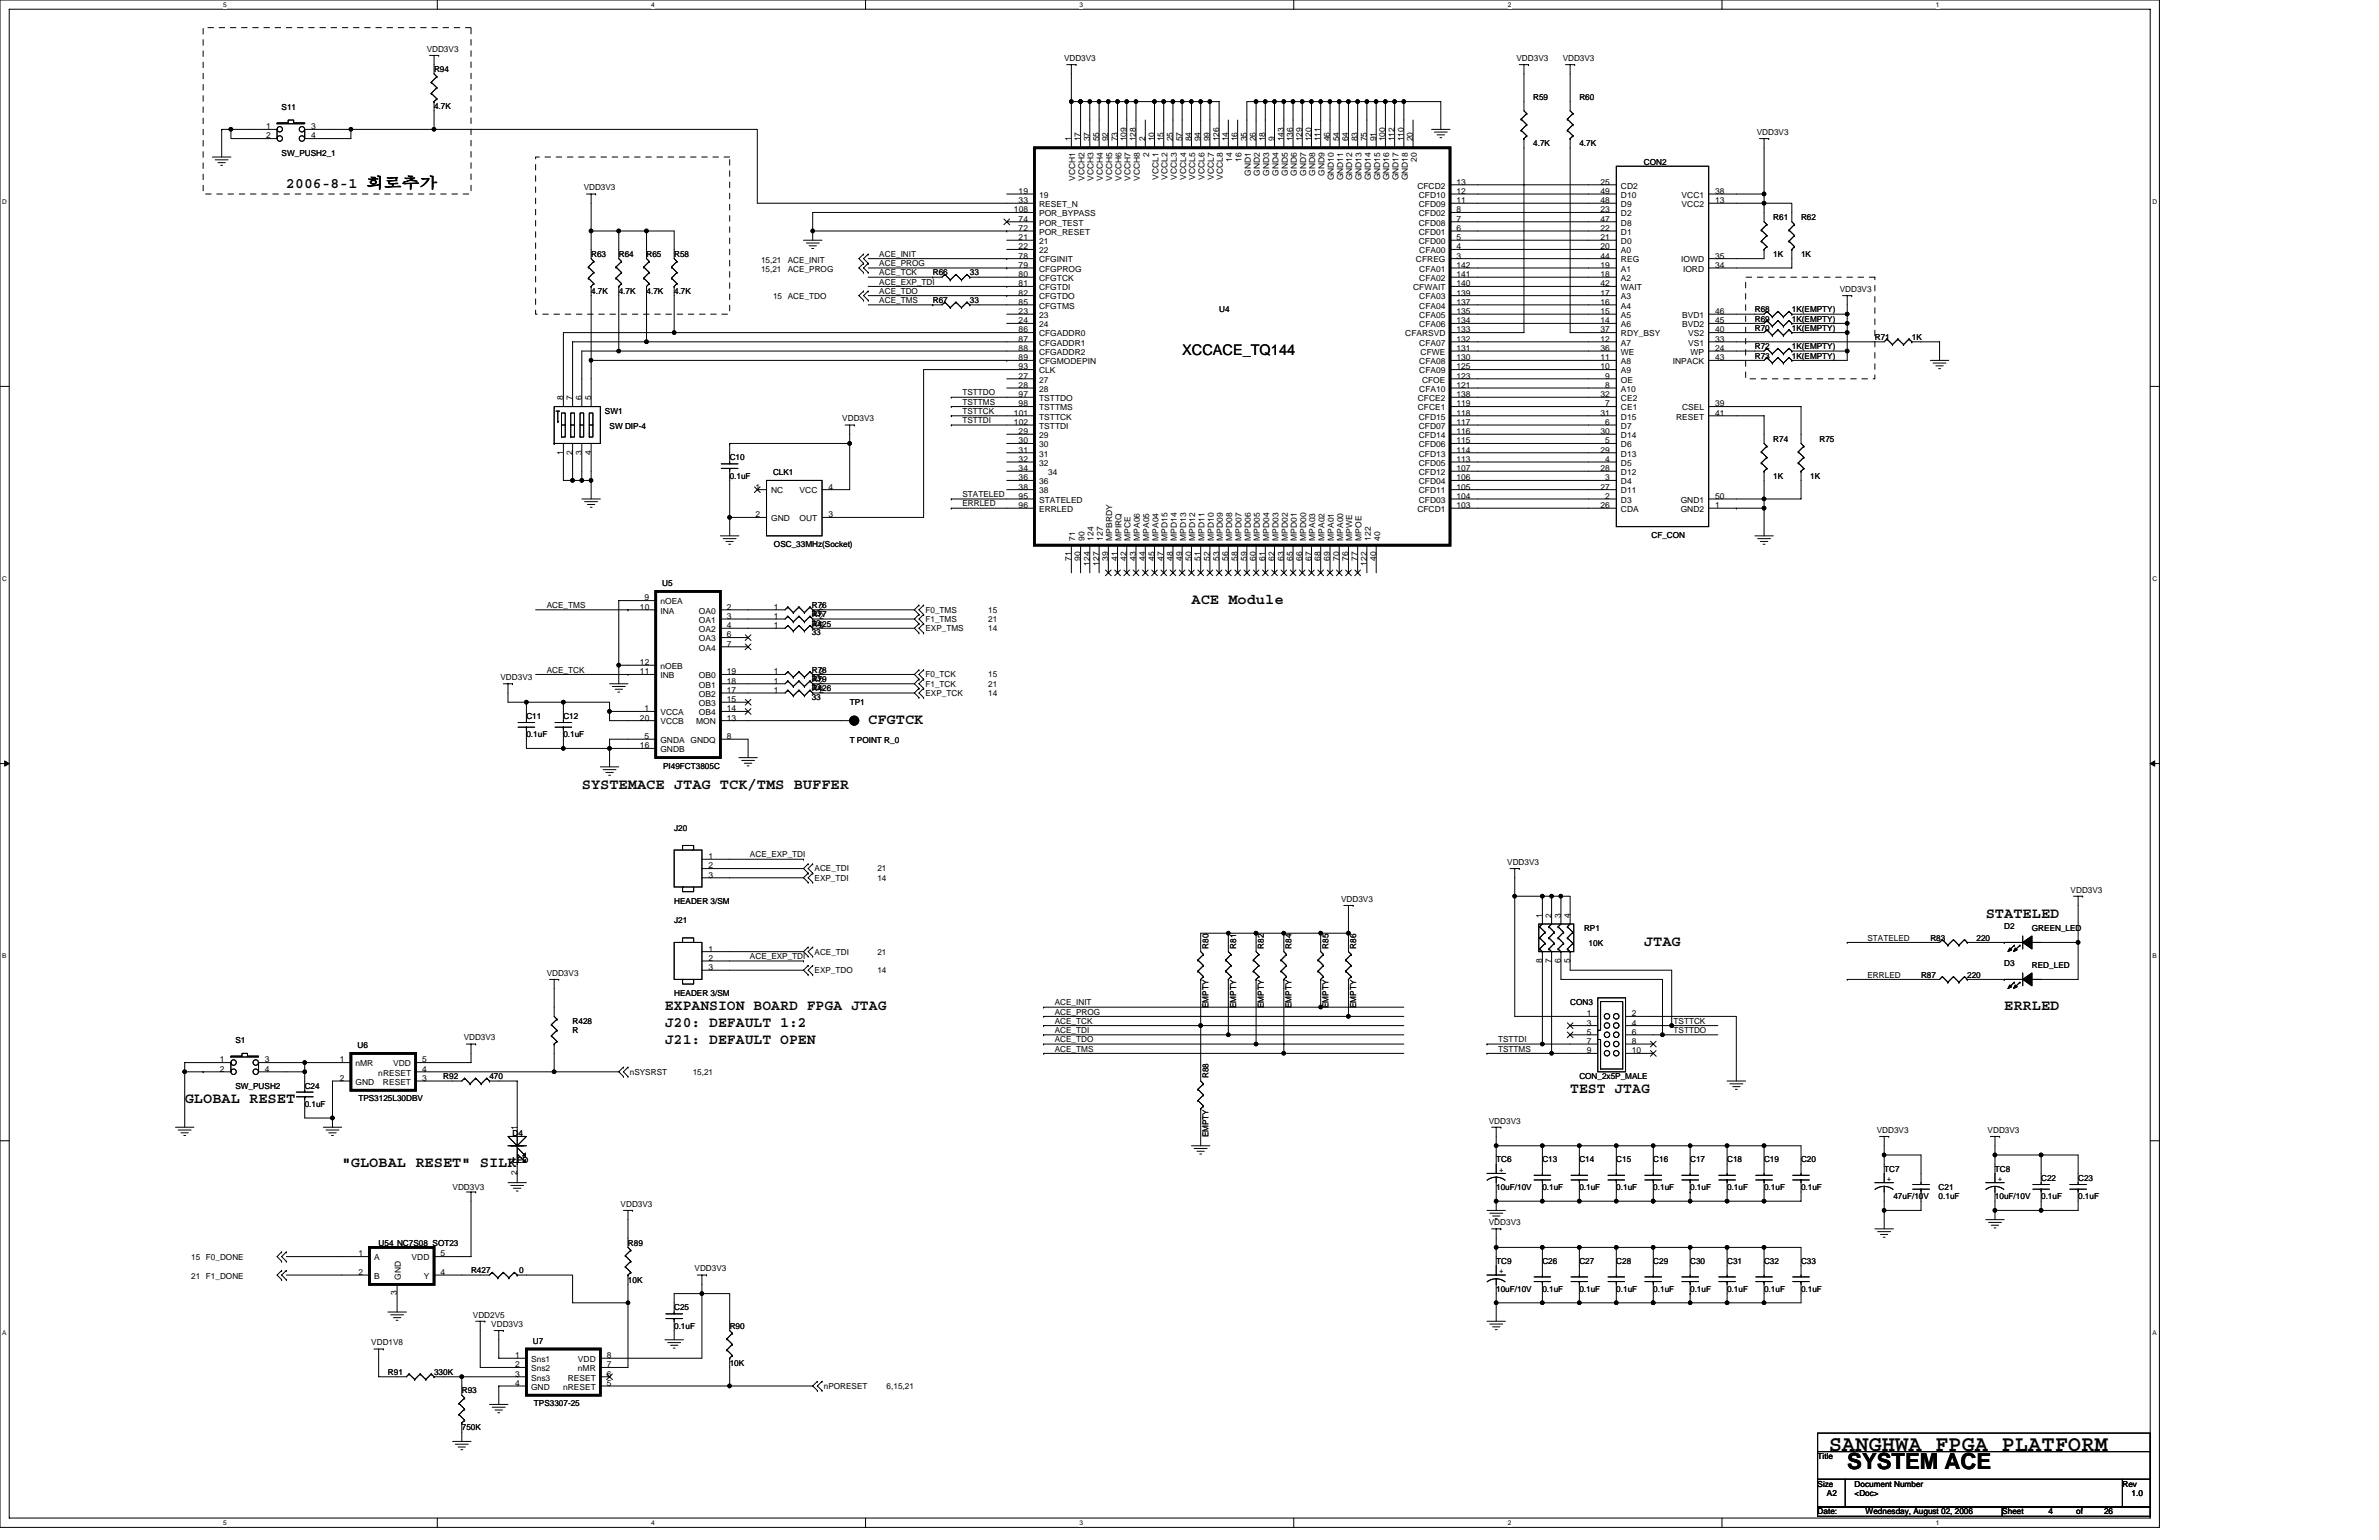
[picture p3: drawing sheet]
<svg xmlns="http://www.w3.org/2000/svg" width="432mm" height="279mm" viewBox="0 0 432 279" stroke-linecap="round" stroke-linejoin="round" font-family="sans-serif">
<defs><g id="words">
<g font-size="4">
<text x="331.9" y="263.2">SANGHWA FPGA PLATFORM</text>
<text x="335.3" y="266.6">SYSTEM ACE</text>
</g>
<g font-size="2.7">
<text x="52" y="34.1">2006-8-1 회회회회</text>
<text x="214.6" y="64.4">XCCACE_TQ144</text>
<text x="216.3" y="109.5">ACE Module</text>
<text x="157.6" y="131.3">CFGTCK</text>
<text x="105.6" y="143.1">SYSTEMACE JTAG TCK/TMS BUFFER</text>
<text x="360.4" y="166.5">STATELED</text>
<text x="298.4" y="171.6">JTAG</text>
<text x="120.7" y="183.3">EXPANSION BOARD FPGA JTAG</text>
<text x="363.8" y="183.3">ERRLED</text>
<text x="120.7" y="186.3">J20: DEFAULT 1:2</text>
<text x="120.7" y="189.4">J21: DEFAULT OPEN</text>
<text x="33.5" y="200">GLOBAL RESET</text>
<text x="285" y="198.4">TEST JTAG</text>
<text x="62" y="211.8">&quot;GLOBAL RESET&quot; SILK</text>
</g>
<g font-size="1.5">
<text x="77.4" y="9.4">VDD3V3</text>
<text x="193.1" y="11.1">VDD3V3</text>
<text x="275.3" y="11.1">VDD3V3</text>
<text x="283.6" y="11.1">VDD3V3</text>
<text x="78.8" y="13.1">R94</text>
<text x="48.3" y="23.5">1</text>
<text x="51.1" y="20">S11</text>
<text x="56.5" y="23.5">3</text>
<text x="78.8" y="19.8">4.7K</text>
<text x="278.3" y="18.1">R59</text>
<text x="286.7" y="18.1">R60</text>
<text x="48.3" y="25.1">2</text>
<text x="51.1" y="28.3">SW_PUSH2_1</text>
<text x="56.5" y="25.1">4</text>
<text x="194.4" y="25.7" transform="rotate(-90 194.4 25.7)">1</text>
<text x="196.1" y="25.7" transform="rotate(-90 196.1 25.7)">17</text>
<text x="197.8" y="25.7" transform="rotate(-90 197.8 25.7)">37</text>
<text x="199.5" y="25.7" transform="rotate(-90 199.5 25.7)">55</text>
<text x="201.1" y="25.7" transform="rotate(-90 201.1 25.7)">92</text>
<text x="202.8" y="25.7" transform="rotate(-90 202.8 25.7)">73</text>
<text x="204.5" y="25.7" transform="rotate(-90 204.5 25.7)">109</text>
<text x="206.2" y="25.7" transform="rotate(-90 206.2 25.7)">128</text>
<text x="207.9" y="25.7" transform="rotate(-90 207.9 25.7)">2</text>
<text x="208.6" y="28.5" transform="rotate(-90 208.6 28.5)">2</text>
<text x="209.5" y="25.7" transform="rotate(-90 209.5 25.7)">10</text>
<text x="211.2" y="25.7" transform="rotate(-90 211.2 25.7)">15</text>
<text x="212.9" y="25.7" transform="rotate(-90 212.9 25.7)">25</text>
<text x="214.5" y="25.7" transform="rotate(-90 214.5 25.7)">57</text>
<text x="216.2" y="25.7" transform="rotate(-90 216.2 25.7)">84</text>
<text x="217.9" y="25.7" transform="rotate(-90 217.9 25.7)">94</text>
<text x="219.6" y="25.7" transform="rotate(-90 219.6 25.7)">99</text>
<text x="221.3" y="25.7" transform="rotate(-90 221.3 25.7)">126</text>
<text x="222.9" y="25.7" transform="rotate(-90 222.9 25.7)">14</text>
<text x="223.6" y="29.4" transform="rotate(-90 223.6 29.4)">14</text>
<text x="224.6" y="25.7" transform="rotate(-90 224.6 25.7)">16</text>
<text x="225.3" y="29.4" transform="rotate(-90 225.3 29.4)">16</text>
<text x="226.3" y="25.7" transform="rotate(-90 226.3 25.7)">35</text>
<text x="228" y="25.7" transform="rotate(-90 228 25.7)">26</text>
<text x="229.6" y="25.7" transform="rotate(-90 229.6 25.7)">18</text>
<text x="231.3" y="25.7" transform="rotate(-90 231.3 25.7)">9</text>
<text x="233" y="25.7" transform="rotate(-90 233 25.7)">143</text>
<text x="234.7" y="25.7" transform="rotate(-90 234.7 25.7)">136</text>
<text x="236.3" y="25.7" transform="rotate(-90 236.3 25.7)">129</text>
<text x="238" y="25.7" transform="rotate(-90 238 25.7)">120</text>
<text x="239.7" y="25.7" transform="rotate(-90 239.7 25.7)">111</text>
<text x="241.4" y="25.7" transform="rotate(-90 241.4 25.7)">46</text>
<text x="243.1" y="25.7" transform="rotate(-90 243.1 25.7)">54</text>
<text x="244.7" y="25.7" transform="rotate(-90 244.7 25.7)">64</text>
<text x="246.4" y="25.7" transform="rotate(-90 246.4 25.7)">83</text>
<text x="248.1" y="25.7" transform="rotate(-90 248.1 25.7)">75</text>
<text x="249.8" y="25.7" transform="rotate(-90 249.8 25.7)">91</text>
<text x="251.4" y="25.7" transform="rotate(-90 251.4 25.7)">100</text>
<text x="253.1" y="25.7" transform="rotate(-90 253.1 25.7)">112</text>
<text x="254.8" y="25.7" transform="rotate(-90 254.8 25.7)">110</text>
<text x="256.5" y="25.7" transform="rotate(-90 256.5 25.7)">20</text>
<text x="257.2" y="29.4" transform="rotate(-90 257.2 29.4)">20</text>
<text x="278.3" y="26.5">4.7K</text>
<text x="286.7" y="26.5">4.7K</text>
<text x="298.4" y="29.8">CON2</text>
<text x="318.9" y="24.5">VDD3V3</text>
<text x="105.9" y="34.5">VDD3V3</text>
<text x="184.9" y="35.2">19</text>
<text x="188.6" y="35.9">19</text>
<text x="195.2" y="32.8" transform="rotate(-90 195.2 32.8)">VCCH1</text>
<text x="196.8" y="32.8" transform="rotate(-90 196.8 32.8)">VCCH2</text>
<text x="198.5" y="32.8" transform="rotate(-90 198.5 32.8)">VCCH3</text>
<text x="200.2" y="32.8" transform="rotate(-90 200.2 32.8)">VCCH4</text>
<text x="201.9" y="32.8" transform="rotate(-90 201.9 32.8)">VCCH5</text>
<text x="203.5" y="32.8" transform="rotate(-90 203.5 32.8)">VCCH6</text>
<text x="205.2" y="32.8" transform="rotate(-90 205.2 32.8)">VCCH7</text>
<text x="206.9" y="32.8" transform="rotate(-90 206.9 32.8)">VCCH8</text>
<text x="210.2" y="32.6" transform="rotate(-90 210.2 32.6)">VCCL1</text>
<text x="211.9" y="32.6" transform="rotate(-90 211.9 32.6)">VCCL2</text>
<text x="213.6" y="32.6" transform="rotate(-90 213.6 32.6)">VCCL3</text>
<text x="215.3" y="32.6" transform="rotate(-90 215.3 32.6)">VCCL4</text>
<text x="217" y="32.6" transform="rotate(-90 217 32.6)">VCCL5</text>
<text x="218.6" y="32.6" transform="rotate(-90 218.6 32.6)">VCCL6</text>
<text x="220.3" y="32.6" transform="rotate(-90 220.3 32.6)">VCCL7</text>
<text x="222" y="32.6" transform="rotate(-90 222 32.6)">VCCL8</text>
<text x="227" y="31.9" transform="rotate(-90 227 31.9)">GND1</text>
<text x="228.7" y="31.9" transform="rotate(-90 228.7 31.9)">GND2</text>
<text x="230.4" y="31.9" transform="rotate(-90 230.4 31.9)">GND3</text>
<text x="232" y="31.9" transform="rotate(-90 232 31.9)">GND4</text>
<text x="233.7" y="31.9" transform="rotate(-90 233.7 31.9)">GND5</text>
<text x="235.4" y="31.9" transform="rotate(-90 235.4 31.9)">GND6</text>
<text x="237.1" y="31.9" transform="rotate(-90 237.1 31.9)">GND7</text>
<text x="238.7" y="31.9" transform="rotate(-90 238.7 31.9)">GND8</text>
<text x="240.4" y="31.9" transform="rotate(-90 240.4 31.9)">GND9</text>
<text x="242.1" y="32.7" transform="rotate(-90 242.1 32.7)">GND10</text>
<text x="243.8" y="32.7" transform="rotate(-90 243.8 32.7)">GND11</text>
<text x="245.4" y="32.7" transform="rotate(-90 245.4 32.7)">GND12</text>
<text x="247.1" y="32.7" transform="rotate(-90 247.1 32.7)">GND13</text>
<text x="248.8" y="32.7" transform="rotate(-90 248.8 32.7)">GND14</text>
<text x="250.5" y="32.7" transform="rotate(-90 250.5 32.7)">GND15</text>
<text x="252.2" y="32.7" transform="rotate(-90 252.2 32.7)">GND16</text>
<text x="253.8" y="32.7" transform="rotate(-90 253.8 32.7)">GND17</text>
<text x="255.5" y="32.7" transform="rotate(-90 255.5 32.7)">GND18</text>
<text x="257.3" y="34.2">CFCD2</text>
<text x="257.5" y="35.9">CFD10</text>
<text x="264.4" y="33.5">13</text>
<text x="264.4" y="35.2">12</text>
<text x="290.5" y="33.5">25</text>
<text x="290.5" y="35.2">49</text>
<text x="294.2" y="34.2">CD2</text>
<text x="294.2" y="35.9">D10</text>
<text x="305.2" y="35.9">VCC1</text>
<text x="311.3" y="35.2">38</text>
<text x="184" y="38.5">108</text>
<text x="184.9" y="36.9">33</text>
<text x="184.9" y="40.2">74</text>
<text x="184.9" y="41.9">72</text>
<text x="188.6" y="37.5">RESET_N</text>
<text x="188.6" y="39.2">POR_BYPASS</text>
<text x="188.6" y="40.9">POR_TEST</text>
<text x="257.5" y="37.5">CFD09</text>
<text x="257.5" y="39.2">CFD02</text>
<text x="257.5" y="40.9">CFD08</text>
<text x="264.4" y="36.9">11</text>
<text x="264.4" y="38.5">8</text>
<text x="264.4" y="40.2">7</text>
<text x="264.4" y="41.9">6</text>
<text x="290.5" y="36.9">48</text>
<text x="290.5" y="38.5">23</text>
<text x="290.5" y="40.2">47</text>
<text x="290.5" y="41.9">22</text>
<text x="294.2" y="37.5">D9</text>
<text x="294.2" y="39.2">D2</text>
<text x="294.2" y="40.9">D8</text>
<text x="305.2" y="37.5">VCC2</text>
<text x="311.3" y="36.9">13</text>
<text x="321.9" y="39.9">R61</text>
<text x="326.9" y="39.9">R62</text>
<text x="107.3" y="46.6">R63</text>
<text x="112.3" y="46.6">R64</text>
<text x="117.3" y="46.6">R65</text>
<text x="122.4" y="46.6">R58</text>
<text x="138.1" y="47.6">15,21</text>
<text x="143" y="47.6">ACE_INIT</text>
<text x="159.6" y="46.6">ACE_INIT</text>
<text x="184.9" y="46.9">78</text>
<text x="184.9" y="43.6">21</text>
<text x="184.9" y="45.2">22</text>
<text x="188.6" y="42.6">POR_RESET</text>
<text x="188.6" y="47.6">CFGINIT</text>
<text x="188.6" y="44.3">21</text>
<text x="188.6" y="45.9">22</text>
<text x="257" y="47.6">CFREG</text>
<text x="257.5" y="42.6">CFD01</text>
<text x="257.5" y="44.3">CFD00</text>
<text x="257.6" y="45.9">CFA00</text>
<text x="264.4" y="46.9">3</text>
<text x="264.4" y="45.2">4</text>
<text x="264.4" y="43.6">5</text>
<text x="290.5" y="43.6">21</text>
<text x="290.5" y="45.2">20</text>
<text x="290.5" y="46.9">44</text>
<text x="294.2" y="42.6">D1</text>
<text x="294.2" y="44.3">D0</text>
<text x="294.2" y="45.9">A0</text>
<text x="294.2" y="47.6">REG</text>
<text x="305.1" y="47.6">IOWD</text>
<text x="311.3" y="46.9">35</text>
<text x="321.9" y="46.6">1K</text>
<text x="326.9" y="46.6">1K</text>
<text x="107.3" y="53.3">4.7K</text>
<text x="112.3" y="53.3">4.7K</text>
<text x="117.3" y="53.3">4.7K</text>
<text x="122.4" y="53.3">4.7K</text>
<text x="138.1" y="49.3">15,21</text>
<text x="143" y="49.3">ACE_PROG</text>
<text x="159.6" y="48.3">ACE_PROG</text>
<text x="159.6" y="51.6">ACE_EXP_TDI</text>
<text x="159.6" y="53.3">ACE_TDO</text>
<text x="159.6" y="50">ACE_TCK</text>
<text x="169.3" y="50">R66</text>
<text x="176" y="50">33</text>
<text x="184.9" y="48.6">79</text>
<text x="184.9" y="50.3">80</text>
<text x="184.9" y="51.9">81</text>
<text x="184.9" y="53.6">82</text>
<text x="188.6" y="49.3">CFGPROG</text>
<text x="188.6" y="51">CFGTCK</text>
<text x="188.6" y="52.6">CFGTDI</text>
<text x="256.5" y="52.6">CFWAIT</text>
<text x="257.6" y="49.3">CFA01</text>
<text x="257.6" y="51">CFA02</text>
<text x="264.4" y="51.9">140</text>
<text x="264.4" y="48.6">142</text>
<text x="264.4" y="50.3">141</text>
<text x="264.4" y="53.6">139</text>
<text x="290.5" y="48.6">19</text>
<text x="290.5" y="50.3">18</text>
<text x="290.5" y="51.9">42</text>
<text x="290.5" y="53.6">17</text>
<text x="294.2" y="49.3">A1</text>
<text x="294.2" y="51">A2</text>
<text x="294.2" y="52.6">WAIT</text>
<text x="305.5" y="49.3">IORD</text>
<text x="311.3" y="48.6">34</text>
<text x="333.9" y="53">VDD3V3</text>
<text x="140.3" y="54.3">15 ACE_TDO</text>
<text x="159.6" y="55">ACE_TMS</text>
<text x="169.3" y="55">R67</text>
<text x="176" y="55">33</text>
<text x="184.9" y="55.3">85</text>
<text x="184.9" y="57">23</text>
<text x="184.9" y="58.7">24</text>
<text x="188.6" y="54.3">CFGTDO</text>
<text x="188.6" y="56">CFGTMS</text>
<text x="188.6" y="57.7">23</text>
<text x="188.6" y="59.4">24</text>
<text x="221.3" y="56.7">U4</text>
<text x="257.6" y="54.3">CFA03</text>
<text x="257.6" y="56">CFA04</text>
<text x="257.6" y="57.7">CFA05</text>
<text x="257.6" y="59.4">CFA06</text>
<text x="264.4" y="55.3">137</text>
<text x="264.4" y="57">135</text>
<text x="264.4" y="58.7">134</text>
<text x="290.5" y="55.3">16</text>
<text x="290.5" y="57">15</text>
<text x="290.5" y="58.7">14</text>
<text x="294.2" y="54.3">A3</text>
<text x="294.2" y="56">A4</text>
<text x="294.2" y="57.7">A5</text>
<text x="294.2" y="59.4">A6</text>
<text x="305.3" y="57.7">BVD1</text>
<text x="305.3" y="59.4">BVD2</text>
<text x="311.3" y="57">46</text>
<text x="311.3" y="58.7">45</text>
<text x="318.5" y="58.4">R69</text>
<text x="318.5" y="56.7">R68</text>
<text x="325.2" y="58.4">1K(EMPTY)</text>
<text x="325.2" y="56.7">1K(EMPTY)</text>
<text x="184.9" y="60.3">86</text>
<text x="184.9" y="62">87</text>
<text x="184.9" y="63.7">88</text>
<text x="184.9" y="65.4">89</text>
<text x="188.6" y="61">CFGADDR0</text>
<text x="188.6" y="62.7">CFGADDR1</text>
<text x="188.6" y="64.4">CFGADDR2</text>
<text x="255.1" y="61">CFARSVD</text>
<text x="257.6" y="62.7">CFA07</text>
<text x="257.9" y="64.4">CFWE</text>
<text x="264.4" y="60.3">133</text>
<text x="264.4" y="62">132</text>
<text x="264.4" y="65.4">130</text>
<text x="264.4" y="63.7">131</text>
<text x="290.5" y="60.3">37</text>
<text x="290.5" y="62">12</text>
<text x="290.5" y="63.7">36</text>
<text x="290.5" y="65.4">11</text>
<text x="294.2" y="61">RDY_BSY</text>
<text x="294.2" y="62.7">A7</text>
<text x="294.2" y="64.4">WE</text>
<text x="306.4" y="61">VS2</text>
<text x="306.4" y="62.7">VS1</text>
<text x="306.8" y="64.4">WP</text>
<text x="311.3" y="65.4">43</text>
<text x="311.3" y="60.3">40</text>
<text x="311.3" y="62">33</text>
<text x="311.3" y="63.7">24</text>
<text x="318.5" y="63.4">R72</text>
<text x="318.5" y="65">R73</text>
<text x="318.5" y="60">R70</text>
<text x="325.2" y="63.4">1K(EMPTY)</text>
<text x="325.2" y="65">1K(EMPTY)</text>
<text x="325.2" y="60">1K(EMPTY)</text>
<text x="340.3" y="61.7">R71</text>
<text x="347" y="61.7">1K</text>
<text x="174.7" y="71.7">TSTTDO</text>
<text x="184.9" y="67">93</text>
<text x="184.9" y="68.7">27</text>
<text x="184.9" y="70.4">28</text>
<text x="188.6" y="66.1">CFGMODEPIN</text>
<text x="188.6" y="67.7">CLK</text>
<text x="188.6" y="69.4">27</text>
<text x="188.6" y="71.1">28</text>
<text x="257.6" y="66.1">CFA08</text>
<text x="257.6" y="67.7">CFA09</text>
<text x="257.6" y="71.1">CFA10</text>
<text x="258.1" y="69.4">CFOE</text>
<text x="264.4" y="68.7">123</text>
<text x="264.4" y="67">125</text>
<text x="264.4" y="70.4">121</text>
<text x="290.5" y="67">10</text>
<text x="291.4" y="68.7">9</text>
<text x="291.4" y="70.4">8</text>
<text x="294.2" y="66.1">A8</text>
<text x="294.2" y="67.7">A9</text>
<text x="294.2" y="69.4">OE</text>
<text x="294.2" y="71.1">A10</text>
<text x="303.6" y="66.1">INPACK</text>
<text x="102.2" y="72.6" transform="rotate(-90 102.2 72.6)">8</text>
<text x="103.9" y="72.6" transform="rotate(-90 103.9 72.6)">7</text>
<text x="105.6" y="72.6" transform="rotate(-90 105.6 72.6)">6</text>
<text x="107.3" y="72.6" transform="rotate(-90 107.3 72.6)">5</text>
<text x="109.8" y="75.1">SW1</text>
<text x="110.6" y="77.8">SW DIP-4</text>
<text x="152.9" y="76.5">VDD3V3</text>
<text x="174.7" y="73.4">TSTTMS</text>
<text x="174.7" y="75.1">TSTTCK</text>
<text x="174.7" y="76.8">TSTTDI</text>
<text x="184" y="75.4">101</text>
<text x="184" y="77.1">102</text>
<text x="184.9" y="72.1">97</text>
<text x="184.9" y="73.7">98</text>
<text x="188.6" y="72.7">TSTTDO</text>
<text x="188.6" y="74.4">TSTTMS</text>
<text x="188.6" y="76.1">TSTTCK</text>
<text x="188.6" y="77.8">TSTTDI</text>
<text x="257.3" y="72.7">CFCE2</text>
<text x="257.3" y="74.4">CFCE1</text>
<text x="257.5" y="76.1">CFD15</text>
<text x="257.5" y="77.8">CFD07</text>
<text x="264.4" y="72.1">138</text>
<text x="264.4" y="73.7">119</text>
<text x="264.4" y="75.4">118</text>
<text x="264.4" y="77.1">117</text>
<text x="290.5" y="72.1">32</text>
<text x="290.5" y="75.4">31</text>
<text x="291.4" y="73.7">7</text>
<text x="291.4" y="77.1">6</text>
<text x="294.2" y="72.7">CE2</text>
<text x="294.2" y="74.4">CE1</text>
<text x="294.2" y="76.1">D15</text>
<text x="294.2" y="77.8">D7</text>
<text x="304.2" y="76.1">RESET</text>
<text x="305.3" y="74.4">CSEL</text>
<text x="311.3" y="75.4">41</text>
<text x="311.3" y="73.7">39</text>
<text x="102.2" y="82.5" transform="rotate(-90 102.2 82.5)">1</text>
<text x="103.9" y="82.5" transform="rotate(-90 103.9 82.5)">2</text>
<text x="105.6" y="82.5" transform="rotate(-90 105.6 82.5)">3</text>
<text x="107.3" y="82.5" transform="rotate(-90 107.3 82.5)">4</text>
<text x="132.4" y="83.5">C10</text>
<text x="184.9" y="78.8">29</text>
<text x="184.9" y="80.4">30</text>
<text x="184.9" y="82.1">31</text>
<text x="184.9" y="83.8">32</text>
<text x="188.6" y="79.5">29</text>
<text x="188.6" y="81.1">30</text>
<text x="188.6" y="82.8">31</text>
<text x="257.5" y="79.5">CFD14</text>
<text x="257.5" y="81.1">CFD06</text>
<text x="257.5" y="82.8">CFD13</text>
<text x="264.4" y="78.8">116</text>
<text x="264.4" y="80.4">115</text>
<text x="264.4" y="82.1">114</text>
<text x="264.4" y="83.8">113</text>
<text x="290.5" y="78.8">30</text>
<text x="290.5" y="82.1">29</text>
<text x="291.4" y="80.4">5</text>
<text x="291.4" y="83.8">4</text>
<text x="294.2" y="79.5">D14</text>
<text x="294.2" y="81.1">D6</text>
<text x="294.2" y="82.8">D13</text>
<text x="321.9" y="80.1">R74</text>
<text x="330.2" y="80.1">R75</text>
<text x="132.4" y="86.8">0.1uF</text>
<text x="137.1" y="88.8">1</text>
<text x="140" y="89.5">NC</text>
<text x="140.3" y="86.2">CLK1</text>
<text x="145.1" y="89.5">VCC</text>
<text x="150.4" y="88.8">4</text>
<text x="184.9" y="87.1">36</text>
<text x="184.9" y="88.8">38</text>
<text x="184.9" y="85.5">34</text>
<text x="188.6" y="84.5">32</text>
<text x="188.6" y="87.8">36</text>
<text x="188.6" y="89.5">38</text>
<text x="190.3" y="86.2">34</text>
<text x="257.5" y="84.5">CFD05</text>
<text x="257.5" y="86.2">CFD12</text>
<text x="257.5" y="87.8">CFD04</text>
<text x="257.5" y="89.5">CFD11</text>
<text x="264.4" y="85.5">107</text>
<text x="264.4" y="87.1">106</text>
<text x="264.4" y="88.8">105</text>
<text x="290.5" y="85.5">28</text>
<text x="290.5" y="88.8">27</text>
<text x="291.4" y="87.1">3</text>
<text x="294.2" y="84.5">D5</text>
<text x="294.2" y="86.2">D12</text>
<text x="294.2" y="87.8">D4</text>
<text x="294.2" y="89.5">D11</text>
<text x="321.9" y="86.8">1K</text>
<text x="328.6" y="86.8">1K</text>
<text x="137.1" y="93.9">2</text>
<text x="140" y="94.6">GND</text>
<text x="145.1" y="94.6">OUT</text>
<text x="150.4" y="93.9">3</text>
<text x="174.7" y="90.2">STATELED</text>
<text x="174.7" y="91.9">ERRLED</text>
<text x="184.9" y="90.5">95</text>
<text x="184.9" y="92.2">96</text>
<text x="188.6" y="91.2">STATELED</text>
<text x="188.6" y="92.9">ERRLED</text>
<text x="257.3" y="92.9">CFCD1</text>
<text x="257.5" y="91.2">CFD03</text>
<text x="264.4" y="92.2">103</text>
<text x="264.4" y="90.5">104</text>
<text x="290.5" y="92.2">26</text>
<text x="291.4" y="90.5">2</text>
<text x="294.2" y="92.9">CDA</text>
<text x="294.2" y="91.2">D3</text>
<text x="305.1" y="91.2">GND1</text>
<text x="305.1" y="92.9">GND2</text>
<text x="311.3" y="90.5">50</text>
<text x="311.3" y="92.2">1</text>
<text x="140.5" y="99.3">OSC_33MHz(Socket)</text>
<text x="194.4" y="101.8" transform="rotate(-90 194.4 101.8)">71</text>
<text x="195.2" y="98.1" transform="rotate(-90 195.2 98.1)">71</text>
<text x="196.1" y="101.8" transform="rotate(-90 196.1 101.8)">90</text>
<text x="196.8" y="98.1" transform="rotate(-90 196.8 98.1)">90</text>
<text x="198.5" y="98.1" transform="rotate(-90 198.5 98.1)">124</text>
<text x="200.2" y="98.1" transform="rotate(-90 200.2 98.1)">127</text>
<text x="201.1" y="101.8" transform="rotate(-90 201.1 101.8)">39</text>
<text x="201.9" y="98.1" transform="rotate(-90 201.9 98.1)">MPBRDY</text>
<text x="202.8" y="101.8" transform="rotate(-90 202.8 101.8)">41</text>
<text x="203.5" y="98.1" transform="rotate(-90 203.5 98.1)">MPIRQ</text>
<text x="204.5" y="101.8" transform="rotate(-90 204.5 101.8)">42</text>
<text x="205.2" y="98.1" transform="rotate(-90 205.2 98.1)">MPCE</text>
<text x="206.2" y="101.8" transform="rotate(-90 206.2 101.8)">43</text>
<text x="206.9" y="98.1" transform="rotate(-90 206.9 98.1)">MPA06</text>
<text x="207.9" y="101.8" transform="rotate(-90 207.9 101.8)">44</text>
<text x="208.6" y="98.1" transform="rotate(-90 208.6 98.1)">MPA05</text>
<text x="209.5" y="101.8" transform="rotate(-90 209.5 101.8)">45</text>
<text x="210.2" y="98.1" transform="rotate(-90 210.2 98.1)">MPA04</text>
<text x="211.2" y="101.8" transform="rotate(-90 211.2 101.8)">47</text>
<text x="211.9" y="98.1" transform="rotate(-90 211.9 98.1)">MPD15</text>
<text x="212.9" y="101.8" transform="rotate(-90 212.9 101.8)">48</text>
<text x="213.6" y="98.1" transform="rotate(-90 213.6 98.1)">MPD14</text>
<text x="214.5" y="101.8" transform="rotate(-90 214.5 101.8)">49</text>
<text x="215.3" y="98.1" transform="rotate(-90 215.3 98.1)">MPD13</text>
<text x="216.2" y="101.8" transform="rotate(-90 216.2 101.8)">50</text>
<text x="217" y="98.1" transform="rotate(-90 217 98.1)">MPD12</text>
<text x="217.9" y="101.8" transform="rotate(-90 217.9 101.8)">51</text>
<text x="218.6" y="98.1" transform="rotate(-90 218.6 98.1)">MPD11</text>
<text x="219.6" y="101.8" transform="rotate(-90 219.6 101.8)">52</text>
<text x="220.3" y="98.1" transform="rotate(-90 220.3 98.1)">MPD10</text>
<text x="221.3" y="101.8" transform="rotate(-90 221.3 101.8)">53</text>
<text x="222" y="98.1" transform="rotate(-90 222 98.1)">MPD09</text>
<text x="222.9" y="101.8" transform="rotate(-90 222.9 101.8)">56</text>
<text x="223.6" y="98.1" transform="rotate(-90 223.6 98.1)">MPD08</text>
<text x="224.6" y="101.8" transform="rotate(-90 224.6 101.8)">58</text>
<text x="225.3" y="98.1" transform="rotate(-90 225.3 98.1)">MPD07</text>
<text x="226.3" y="101.8" transform="rotate(-90 226.3 101.8)">59</text>
<text x="227" y="98.1" transform="rotate(-90 227 98.1)">MPD06</text>
<text x="228" y="101.8" transform="rotate(-90 228 101.8)">60</text>
<text x="228.7" y="98.1" transform="rotate(-90 228.7 98.1)">MPD05</text>
<text x="229.6" y="101.8" transform="rotate(-90 229.6 101.8)">61</text>
<text x="230.4" y="98.1" transform="rotate(-90 230.4 98.1)">MPD04</text>
<text x="231.3" y="101.8" transform="rotate(-90 231.3 101.8)">62</text>
<text x="232" y="98.1" transform="rotate(-90 232 98.1)">MPD03</text>
<text x="233" y="101.8" transform="rotate(-90 233 101.8)">63</text>
<text x="233.7" y="98.1" transform="rotate(-90 233.7 98.1)">MPD02</text>
<text x="234.7" y="101.8" transform="rotate(-90 234.7 101.8)">65</text>
<text x="235.4" y="98.1" transform="rotate(-90 235.4 98.1)">MPD01</text>
<text x="236.3" y="101.8" transform="rotate(-90 236.3 101.8)">66</text>
<text x="237.1" y="98.1" transform="rotate(-90 237.1 98.1)">MPD00</text>
<text x="238" y="101.8" transform="rotate(-90 238 101.8)">67</text>
<text x="238.7" y="98.1" transform="rotate(-90 238.7 98.1)">MPA03</text>
<text x="239.7" y="101.8" transform="rotate(-90 239.7 101.8)">68</text>
<text x="240.4" y="98.1" transform="rotate(-90 240.4 98.1)">MPA02</text>
<text x="241.4" y="101.8" transform="rotate(-90 241.4 101.8)">69</text>
<text x="242.1" y="98.1" transform="rotate(-90 242.1 98.1)">MPA01</text>
<text x="243.1" y="101.8" transform="rotate(-90 243.1 101.8)">70</text>
<text x="243.8" y="98.1" transform="rotate(-90 243.8 98.1)">MPA00</text>
<text x="244.7" y="101.8" transform="rotate(-90 244.7 101.8)">76</text>
<text x="245.4" y="98.1" transform="rotate(-90 245.4 98.1)">MPWE</text>
<text x="246.4" y="101.8" transform="rotate(-90 246.4 101.8)">77</text>
<text x="247.1" y="98.1" transform="rotate(-90 247.1 98.1)">MPOE</text>
<text x="248.8" y="98.1" transform="rotate(-90 248.8 98.1)">122</text>
<text x="249.8" y="101.8" transform="rotate(-90 249.8 101.8)">40</text>
<text x="250.5" y="98.1" transform="rotate(-90 250.5 98.1)">40</text>
<text x="299.7" y="97.6">CF_CON</text>
<text x="120.2" y="106.3">U5</text>
<text x="197.8" y="102.6" transform="rotate(-90 197.8 102.6)">124</text>
<text x="199.5" y="102.6" transform="rotate(-90 199.5 102.6)">127</text>
<text x="248.1" y="102.6" transform="rotate(-90 248.1 102.6)">122</text>
<text x="99.3" y="110.3">ACE_TMS</text>
<text x="116.2" y="110.6">10</text>
<text x="117" y="108.9">9</text>
<text x="119.9" y="109.6">nOEA</text>
<text x="119.9" y="111.3">INA</text>
<text x="126.9" y="111.3">OA0</text>
<text x="126.9" y="113">OA1</text>
<text x="131.9" y="110.6">2</text>
<text x="131.9" y="112.3">3</text>
<text x="131.9" y="114">4</text>
<text x="140.5" y="110.6">1</text>
<text x="140.5" y="114">1</text>
<text x="140.5" y="112.3">1</text>
<text x="147.3" y="110.3">R76</text>
<text x="147.3" y="111.8">33</text>
<text x="147.3" y="113.7">R425</text>
<text x="147.3" y="112">R77</text>
<text x="147.3" y="113.5">33</text>
<text x="148.7" y="110.6">2</text>
<text x="148.7" y="114">2</text>
<text x="148.7" y="112.3">2</text>
<text x="168" y="112.8">F1_TMS</text>
<text x="168" y="111.1">F0_TMS</text>
<text x="179.4" y="112.8">21</text>
<text x="179.4" y="111.1">15</text>
<text x="126.9" y="114.7">OA2</text>
<text x="126.9" y="116.4">OA3</text>
<text x="126.9" y="118">OA4</text>
<text x="131.9" y="115.7">6</text>
<text x="131.9" y="117.3">7</text>
<text x="147.3" y="115.2">33</text>
<text x="168" y="114.5">EXP_TMS</text>
<text x="179.4" y="114.5">14</text>
<text x="90.8" y="123.4">VDD3V3</text>
<text x="99.3" y="122">ACE_TCK</text>
<text x="116.2" y="120.7">12</text>
<text x="116.2" y="122.3">11</text>
<text x="119.9" y="121.4">nOEB</text>
<text x="119.9" y="123">INB</text>
<text x="126.9" y="123">OB0</text>
<text x="126.9" y="124.7">OB1</text>
<text x="131.9" y="122.3">19</text>
<text x="131.9" y="124">18</text>
<text x="131.9" y="125.7">17</text>
<text x="140.5" y="125.7">1</text>
<text x="140.5" y="124">1</text>
<text x="140.5" y="122.3">1</text>
<text x="147.3" y="125.4">R426</text>
<text x="147.3" y="123.7">R79</text>
<text x="147.3" y="125.2">33</text>
<text x="147.3" y="122">R78</text>
<text x="147.3" y="123.5">33</text>
<text x="148.7" y="125.7">2</text>
<text x="148.7" y="124">2</text>
<text x="148.7" y="122.3">2</text>
<text x="168" y="122.9">F0_TCK</text>
<text x="168" y="124.6">F1_TCK</text>
<text x="179.4" y="122.9">15</text>
<text x="179.4" y="124.6">21</text>
<text x="95.5" y="130.4">C11</text>
<text x="102.3" y="130.4">C12</text>
<text x="116.2" y="130.7">20</text>
<text x="117" y="129.1">1</text>
<text x="119.9" y="129.8">VCCA</text>
<text x="119.9" y="131.4">VCCB</text>
<text x="126.3" y="131.4">MON</text>
<text x="126.9" y="126.4">OB2</text>
<text x="126.9" y="128.1">OB3</text>
<text x="126.9" y="129.8">OB4</text>
<text x="131.9" y="127.4">15</text>
<text x="131.9" y="129.1">14</text>
<text x="131.9" y="130.7">13</text>
<text x="147.3" y="126.9">33</text>
<text x="154.2" y="127.9">TP1</text>
<text x="168" y="126.2">EXP_TCK</text>
<text x="179.4" y="126.2">14</text>
<text x="95.5" y="133.8">0.1uF</text>
<text x="102.3" y="133.8">0.1uF</text>
<text x="116.2" y="135.8">16</text>
<text x="117" y="134.1">5</text>
<text x="119.9" y="134.8">GNDA GNDQ</text>
<text x="119.9" y="136.5">GNDB</text>
<text x="131.9" y="134.1">8</text>
<text x="154.2" y="134.8">T POINT R_0</text>
<text x="120.4" y="139.5">PI49FCT3805C</text>
<text x="122.4" y="150.7">J20</text>
<text x="128.6" y="155.9">1</text>
<text x="136.1" y="155.6">ACE_EXP_TDI</text>
<text x="128.6" y="157.6">2</text>
<text x="128.6" y="159.2">3</text>
<text x="147.8" y="159.8">EXP_TDI</text>
<text x="147.8" y="158.1">ACE_TDI</text>
<text x="159.3" y="158.1">21</text>
<text x="159.3" y="159.8">14</text>
<text x="273.6" y="156.9">VDD3V3</text>
<text x="375.8" y="161.9">VDD3V3</text>
<text x="122.4" y="167.5">J21</text>
<text x="122.4" y="164">HEADER 3/SM</text>
<text x="243.4" y="163.6">VDD3V3</text>
<text x="279.9" y="166.5" transform="rotate(-90 279.9 166.5)">1</text>
<text x="281.6" y="166.5" transform="rotate(-90 281.6 166.5)">2</text>
<text x="283.3" y="166.5" transform="rotate(-90 283.3 166.5)">3</text>
<text x="285" y="166.5" transform="rotate(-90 285 166.5)">4</text>
<text x="128.6" y="172.6">1</text>
<text x="147.8" y="173.2">ACE_TDI</text>
<text x="159.3" y="173.2">21</text>
<text x="219.3" y="172.2" transform="rotate(-90 219.3 172.2)">R80</text>
<text x="224.3" y="172.2" transform="rotate(-90 224.3 172.2)">R81</text>
<text x="229.4" y="172.2" transform="rotate(-90 229.4 172.2)">R82</text>
<text x="234.4" y="172.2" transform="rotate(-90 234.4 172.2)">R84</text>
<text x="241.1" y="172.2" transform="rotate(-90 241.1 172.2)">R85</text>
<text x="246.1" y="172.2" transform="rotate(-90 246.1 172.2)">R86</text>
<text x="287.5" y="169">RP1</text>
<text x="288.3" y="171.7">10K</text>
<text x="339" y="170.6">STATELED</text>
<text x="350.4" y="170.7">R83</text>
<text x="358.8" y="170.7">220</text>
<text x="363.8" y="168.5">D2</text>
<text x="368.8" y="169">GREEN_LED</text>
<text x="99.2" y="177">VDD3V3</text>
<text x="128.6" y="174.3">2</text>
<text x="128.6" y="176">3</text>
<text x="136.1" y="174">ACE_EXP_TDI</text>
<text x="147.8" y="176.5">EXP_TDO</text>
<text x="159.3" y="176.5">14</text>
<text x="279.9" y="174.7" transform="rotate(-90 279.9 174.7)">8</text>
<text x="281.6" y="174.7" transform="rotate(-90 281.6 174.7)">7</text>
<text x="283.3" y="174.7" transform="rotate(-90 283.3 174.7)">6</text>
<text x="285" y="174.7" transform="rotate(-90 285 174.7)">5</text>
<text x="339" y="177.4">ERRLED</text>
<text x="348.7" y="177.4">R87</text>
<text x="357.1" y="177.4">220</text>
<text x="363.8" y="175.2">D3</text>
<text x="368.8" y="175.7">RED_LED</text>
<text x="103.9" y="185.8">R428</text>
<text x="122.4" y="180.7">HEADER 3/SM</text>
<text x="191.5" y="182.4">ACE_INIT</text>
<text x="191.5" y="185.7">ACE_TCK</text>
<text x="191.5" y="184.1">ACE_PROG</text>
<text x="219.3" y="182.9" transform="rotate(-90 219.3 182.9)">EMPTY</text>
<text x="224.3" y="182.9" transform="rotate(-90 224.3 182.9)">EMPTY</text>
<text x="229.4" y="182.9" transform="rotate(-90 229.4 182.9)">EMPTY</text>
<text x="234.4" y="182.9" transform="rotate(-90 234.4 182.9)">EMPTY</text>
<text x="241.1" y="182.9" transform="rotate(-90 241.1 182.9)">EMPTY</text>
<text x="246.1" y="182.9" transform="rotate(-90 246.1 182.9)">EMPTY</text>
<text x="285" y="182.4">CON3</text>
<text x="288" y="184.4">1</text>
<text x="296.2" y="184.4">2</text>
<text x="303.8" y="185.7">TSTTCK</text>
<text x="42.7" y="189.3">S1</text>
<text x="64.9" y="190.1">U6</text>
<text x="84.2" y="188.8">VDD3V3</text>
<text x="103.9" y="187.4">R</text>
<text x="191.5" y="187.4">ACE_TDI</text>
<text x="191.5" y="189.1">ACE_TDO</text>
<text x="191.5" y="190.8">ACE_TMS</text>
<text x="271.9" y="189.1">TSTTDI</text>
<text x="271.9" y="190.8">TSTTMS</text>
<text x="288" y="186.1">3</text>
<text x="288" y="187.7">5</text>
<text x="288" y="189.4">7</text>
<text x="288" y="191.1">9</text>
<text x="296.2" y="186.1">4</text>
<text x="296.2" y="187.7">6</text>
<text x="296.2" y="189.4">8</text>
<text x="296.2" y="191.1">10</text>
<text x="303.8" y="187.4">TSTTDO</text>
<text x="39.9" y="192.8">1</text>
<text x="39.9" y="194.4">2</text>
<text x="42.7" y="197.7">SW_PUSH2</text>
<text x="48.1" y="192.8">3</text>
<text x="48.1" y="194.4">4</text>
<text x="55.3" y="197.5">C24</text>
<text x="61.7" y="192.8">1</text>
<text x="61.7" y="196.1">2</text>
<text x="64.5" y="193.5">nMR</text>
<text x="64.5" y="196.8">GND</text>
<text x="68.7" y="195.1">nRESET</text>
<text x="69.5" y="196.8">RESET</text>
<text x="71.4" y="193.5">VDD</text>
<text x="76.6" y="196.1">3</text>
<text x="76.6" y="194.4">4</text>
<text x="76.6" y="192.8">5</text>
<text x="80.5" y="195.8">R92</text>
<text x="88.8" y="195.8">470</text>
<text x="114.3" y="195">nSYSRST</text>
<text x="125.7" y="195">15,21</text>
<text x="219.3" y="195.6" transform="rotate(-90 219.3 195.6)">R88</text>
<text x="286.7" y="195.8">CON_2x5P_MALE</text>
<text x="55.3" y="200.9">0.1uF</text>
<text x="65" y="199.8">TPS3125L30DBV</text>
<text x="270.2" y="203.9">VDD3V3</text>
<text x="93" y="206">D4</text>
<text x="93.9" y="205" transform="rotate(-90 93.9 205)">1</text>
<text x="219.3" y="206.4" transform="rotate(-90 219.3 206.4)">EMPTY</text>
<text x="340.6" y="205.5">VDD3V3</text>
<text x="360.8" y="205.5">VDD3V3</text>
<text x="82.1" y="215.9">VDD3V3</text>
<text x="93" y="211.1">LED</text>
<text x="93.9" y="213.2" transform="rotate(-90 93.9 213.2)">2</text>
<text x="271.6" y="210.9">TC6</text>
<text x="271.6" y="215.9">10uF/10V</text>
<text x="272.1" y="212.6">+</text>
<text x="280" y="210.9">C13</text>
<text x="280" y="215.9">0.1uF</text>
<text x="286.7" y="210.9">C14</text>
<text x="286.7" y="215.9">0.1uF</text>
<text x="293.4" y="210.9">C15</text>
<text x="293.4" y="215.9">0.1uF</text>
<text x="300.1" y="210.9">C16</text>
<text x="300.1" y="215.9">0.1uF</text>
<text x="306.8" y="210.9">C17</text>
<text x="306.8" y="215.9">0.1uF</text>
<text x="313.5" y="210.9">C18</text>
<text x="313.5" y="215.9">0.1uF</text>
<text x="320.2" y="210.9">C19</text>
<text x="320.2" y="215.9">0.1uF</text>
<text x="326.9" y="210.9">C20</text>
<text x="326.9" y="215.9">0.1uF</text>
<text x="342" y="212.6">TC7</text>
<text x="342.5" y="214.3">+</text>
<text x="351.9" y="215.9">C21</text>
<text x="362.1" y="212.6">TC8</text>
<text x="362.6" y="214.3">+</text>
<text x="370.5" y="214.2">C22</text>
<text x="377.2" y="214.2">C23</text>
<text x="112.6" y="218.9">VDD3V3</text>
<text x="343.7" y="217.6">47uF/10V</text>
<text x="351.9" y="217.4">0.1uF</text>
<text x="362.1" y="217.6">10uF/10V</text>
<text x="370.5" y="217.6">0.1uF</text>
<text x="377.2" y="217.6">0.1uF</text>
<text x="65" y="228">1</text>
<text x="68.7" y="226">U54 NC7S08_SOT23</text>
<text x="79.9" y="228">5</text>
<text x="114" y="226">R89</text>
<text x="270.2" y="222.3">VDD3V3</text>
<text x="34.7" y="228.7">15 F0_DONE</text>
<text x="34.7" y="232">21 F1_DONE</text>
<text x="65" y="231.3">2</text>
<text x="67.9" y="228.7">A</text>
<text x="67.9" y="232">B</text>
<text x="72.8" y="232.2" transform="rotate(-90 72.8 232.2)">GND</text>
<text x="74.7" y="228.7">VDD</text>
<text x="76.9" y="232">Y</text>
<text x="79.9" y="231.3">4</text>
<text x="85.5" y="231">R427</text>
<text x="94.2" y="231">0</text>
<text x="114" y="232.7">10K</text>
<text x="126.1" y="230.7">VDD3V3</text>
<text x="271.6" y="229.3">TC9</text>
<text x="272.1" y="231">+</text>
<text x="280" y="229.3">C26</text>
<text x="286.7" y="229.3">C27</text>
<text x="293.4" y="229.3">C28</text>
<text x="300.1" y="229.3">C29</text>
<text x="306.8" y="229.3">C30</text>
<text x="313.5" y="229.3">C31</text>
<text x="320.2" y="229.3">C32</text>
<text x="326.9" y="229.3">C33</text>
<text x="72.1" y="235" transform="rotate(-90 72.1 235)">3</text>
<text x="85.8" y="239.1">VDD2V5</text>
<text x="122.4" y="237.7">C25</text>
<text x="271.6" y="234.4">10uF/10V</text>
<text x="280" y="234.4">0.1uF</text>
<text x="286.7" y="234.4">0.1uF</text>
<text x="293.4" y="234.4">0.1uF</text>
<text x="300.1" y="234.4">0.1uF</text>
<text x="306.8" y="234.4">0.1uF</text>
<text x="313.5" y="234.4">0.1uF</text>
<text x="320.2" y="234.4">0.1uF</text>
<text x="326.9" y="234.4">0.1uF</text>
<text x="67.4" y="244.1">VDD1V8</text>
<text x="89.2" y="240.7">VDD3V3</text>
<text x="96.7" y="243.8">U7</text>
<text x="122.4" y="241.1">0.1uF</text>
<text x="132.4" y="241.1">R90</text>
<text x="70.4" y="249.4">R91</text>
<text x="78.8" y="249.4">330K</text>
<text x="93.5" y="246.4">1</text>
<text x="93.5" y="248.1">2</text>
<text x="93.5" y="249.8">3</text>
<text x="93.5" y="251.4">4</text>
<text x="96.4" y="247.1">Sns1</text>
<text x="96.4" y="248.8">Sns2</text>
<text x="96.4" y="250.5">Sns3</text>
<text x="103" y="250.5">RESET</text>
<text x="104.9" y="248.8">nMR</text>
<text x="104.9" y="247.1">VDD</text>
<text x="110.1" y="249.8">6</text>
<text x="110.1" y="251.4">5</text>
<text x="110.1" y="248.1">7</text>
<text x="110.1" y="246.4">8</text>
<text x="132.4" y="247.8">10K</text>
<text x="149.5" y="252">nPORESET</text>
<text x="160.9" y="252">6,15,21</text>
<text x="83.8" y="252.8">R93</text>
<text x="96.4" y="252.1">GND</text>
<text x="96.9" y="255.2">TPS3307-25</text>
<text x="102.2" y="252.1">nRESET</text>
<text x="83.8" y="259.5">750K</text>
<text x="329.9" y="264.7">Title</text>
<text x="329.9" y="269.7">Size</text>
<text x="336.6" y="269.7">Document Number</text>
<text x="385.2" y="269.7">Rev</text>
<text x="329.9" y="274.8">Date:</text>
<text x="331.6" y="271.4">A2</text>
<text x="336.6" y="271.4">&lt;Doc&gt;</text>
<text x="338.6" y="274.8">Wednesday, August 02, 2006</text>
<text x="363.4" y="274.8">Sheet</text>
<text x="371.8" y="274.8">4</text>
<text x="376.9" y="274.8">of</text>
<text x="381.9" y="274.8">26</text>
<text x="386.9" y="271.4">1.0</text>
</g>
<g font-size="1.2">
<text x="40.5" y="1.3">5</text>
<text x="118.2" y="1.3">4</text>
<text x="195.9" y="1.3">3</text>
<text x="273.7" y="1.3">2</text>
<text x="351.4" y="1.3">1</text>
<text x=".4" y="37">D</text>
<text x="390.7" y="37">D</text>
<text x=".4" y="105.4">C</text>
<text x="390.7" y="105.4">C</text>
<text x=".4" y="173.8">B</text>
<text x="390.7" y="173.8">B</text>
<text x=".4" y="242.3">A</text>
<text x="390.7" y="242.3">A</text>
<text x="40.5" y="276.7">5</text>
<text x="118.2" y="276.7">4</text>
<text x="195.9" y="276.7">3</text>
<text x="273.7" y="276.7">2</text>
<text x="351.4" y="276.7">1</text>
</g>
</g></defs>
<path d="M0 0h391.9v277.1h-391.9zM1.7 1.7h388.6v273.7h-388.6z" fill="none" stroke="#000" stroke-width=".18"/>
<g fill="#fff">
<path d="M40.5 .2h.7v1.3h-.7z"/>
<path d="M40.5 275.6h.7v1.3h-.7z"/>
</g>
<path d="M79.4 0v1.7M79.4 275.4v1.7" fill="none" stroke="#000" stroke-width=".18"/>
<g fill="#fff">
<path d="M118.2 .2h.7v1.3h-.7z"/>
<path d="M118.2 275.6h.7v1.3h-.7z"/>
</g>
<path d="M157.1 0v1.7M157.1 275.4v1.7" fill="none" stroke="#000" stroke-width=".18"/>
<g fill="#fff">
<path d="M195.9 .2h.7v1.3h-.7z"/>
<path d="M195.9 275.6h.7v1.3h-.7z"/>
</g>
<path d="M234.8 0v1.7M234.8 275.4v1.7" fill="none" stroke="#000" stroke-width=".18"/>
<g fill="#fff">
<path d="M273.7 .2h.6v1.3h-.6z"/>
<path d="M273.7 275.6h.6v1.3h-.6z"/>
</g>
<path d="M312.5 0v1.7M312.5 275.4v1.7" fill="none" stroke="#000" stroke-width=".18"/>
<g fill="#fff">
<path d="M351.4 .2h.6v1.3h-.6z"/>
<path d="M351.4 275.6h.6v1.3h-.6z"/>
<path d="M.4 35.9h.9v1.3h-.9z"/>
<path d="M390.7 35.9h.8v1.3h-.8z"/>
<path d="M.4 104.3h.9v1.3h-.9z"/>
<path d="M390.7 104.3h.8v1.3h-.8z"/>
</g>
<path d="M0 70.1h1.7M390.3 70.1h1.6" fill="none" stroke="#000" stroke-width=".18"/>
<g fill="#fff">
<path d="M.4 172.7h.8v1.4h-.8z"/>
<path d="M390.7 172.7h.8v1.4h-.8z"/>
</g>
<path d="M0 138.5h1.7M390.3 138.5h1.6" fill="none" stroke="#000" stroke-width=".18"/>
<path d="M.8 138l.9 .5-.9 .5zM390.3 138.5l.8-.5v1z" fill="#000" stroke="#000" stroke-width=".18"/>
<g fill="#fff">
<path d="M.4 241.2h.8v1.3h-.8z"/>
<path d="M390.7 241.2h.8v1.3h-.8z"/>
</g>
<g fill="none" stroke="#000" stroke-width=".18">
<path d="M78 10.1h1.6M78.3 14.9h.1M78.3 16.9h.1M78.3 14.9l1 1M78.3 16.9l1 1M78.8 18.4v5.1M78.8 10.1v3.3l.5 .5M78.8 18.4h.1M79.3 13.9h.1M79.3 15.9h.1M79.3 17.9h.1M79.3 13.9l-1 1"/>
<path d="M79.3 15.9l-1 1M79.3 17.9l-.5 .5M79.6 10.1h.1M193.6 11.7h1.7M194.5 11.7v6.7M194.5 18.4h.1M194.5 18.4v8.4M194.5 18.4h6.7M195.3 11.7h.1M196.1 18.4v8.4M196.1 18.4h.1M197.8 18.4v8.4"/>
<path d="M197.8 18.4h.1M199.5 18.4v8.4M199.5 18.4h.1M201.2 18.4h1.6v8.4M201.2 18.4h.1M201.2 18.4v8.4M202.8 18.4h.1M202.8 18.4h3.4M204.5 18.4v8.4M204.5 18.4h.1M206.2 18.4h3.3v8.4M206.2 18.4h.1"/>
<path d="M206.2 18.4v8.4M209.5 18.4h.1M209.5 18.4h3.4M211.2 18.4v8.4M211.2 18.4h.1M212.9 18.4h1.7v8.4M212.9 18.4h.1M212.9 18.4v8.4M214.6 18.4h1.7v8.4M214.6 18.4h.1M216.3 18.4h1.6v8.4M216.3 18.4h.1"/>
<path d="M217.9 18.4h.1M217.9 18.4h1.7M219.6 18.4h1.7v8.4M219.6 18.4h.1M219.6 18.4v8.4M228 18.4h-1.7v8.4M228 18.4v8.4M228 18.4h.1M228 18.4h10M229.7 18.4v8.4M229.7 18.4h.1M231.3 18.4h.1"/>
<path d="M231.3 18.4v8.4M233 18.4v8.4M233 18.4h.1M234.7 18.4v8.4M234.7 18.4h.1M236.4 18.4v8.4M236.4 18.4h.1M238 18.4h1.7v8.4M238 18.4h.1M238 18.4v8.4M239.7 18.4h1.7v8.4M239.7 18.4h.1"/>
<path d="M241.4 18.4h1.7v8.4M241.4 18.4h.1M243.1 18.4h1.7v8.4M243.1 18.4h.1M244.8 18.4h1.6v8.4M244.8 18.4h.1M246.4 18.4h1.7v8.4M246.4 18.4h.1M248.1 18.4h1.7v8.4M248.1 18.4h.1M249.8 18.4h1.7v8.4M249.8 18.4h.1"/>
<path d="M251.5 18.4h1.6v8.4M251.5 18.4h.1M253.1 18.4h.1M253.1 18.4h1.7M254.8 18.4h6.7v5.1M254.8 18.4h.1M254.8 18.4v8.4M275.8 11.7h1.6M276.6 11.7v8.4l.5 .5M277.4 11.7h.1M284.1 11.7h1.7M285 11.7v8.4l.5 .5"/>
<path d="M285.8 11.7h.1M38.5 28.5h3.4M39.1 29h2.3M39.6 29.5h1.3M40.1 30h.3M40.2 23.5h.1M40.2 23.5v5M40.2 23.5h1.7M41.9 23.5h8.4v1.6h-8.4zM50.3 22.3h2v-.5h1v.5h2v.2h-5zM55.3 23.5h8.4v1.6h-8.4zM63.7 23.5h.1"/>
<path d="M63.7 23.5h15.1M78.8 23.5h58.7v13.4h50.2M78.8 23.5h.1M106.4 35.2h1.7M107.3 35.2v6.7M108.1 35.2h.1M182.2 39.7l1.1 1.1M182.7 35.2h5M183.2 39.7l-1 1.1M187.7 38.5h-40.2v3.4M207.9 21.8v5M222.9 21.8v5"/>
<path d="M224.6 21.8v5M256.5 21.8v5M259.8 23.5h3.4M260.3 24h2.4M260.8 24.5h1.4M261.3 25h.4M263.2 33.5h30.2M263.2 35.2h30.2M263.2 36.9h30.2M263.2 38.5h30.2M276.1 21.6h.1M276.1 23.6h.1"/>
<path d="M276.1 21.6l1 1M276.1 23.6l1 1M276.6 25.1v35.2h-13.4M276.6 25.1h.1M277.1 20.6h.1M277.1 22.6h.1M277.1 24.6h.1M277.1 20.6l-1 1M277.1 22.6l-1 1M277.1 24.6l-.5 .5M284.5 21.6h.1M284.5 23.6h.1"/>
<path d="M284.5 21.6l1 1M284.5 23.6l1 1M285 25.1v35.2h8.4M285 25.1h.1M285.5 20.6h.1M285.5 22.6h.1M285.5 24.6h.1M285.5 20.6l-1 1M285.5 22.6l-1 1M285.5 24.6l-.5 .5M293.4 30.2h16.7v65.3h-16.7zM310.1 36.9h10.1"/>
<path d="M310.1 35.2h10.1M319.3 25.1h1.7M320.2 25.1v10.1M320.2 35.2h.1M320.2 36.9v3.3l.5 .5M320.2 36.9h5v3.3l.5 .5M320.2 35.2v1.7M321 25.1h.1M106.8 48.5h.1M106.8 50.5h.1M106.8 48.5l1 .9M106.8 50.5l1 1"/>
<path d="M107.3 41.9v5l.5 .5M107.3 52v13.4M107.3 52h.1M107.3 41.9h10M107.8 47.4h.1M107.8 49.4h.1M107.8 51.5h.1M107.8 47.4l-1 1.1M107.8 49.4l-1 1.1M107.8 51.5l-.5 .5M111.8 48.5h.1M111.8 50.5h.1"/>
<path d="M111.8 48.5l1 .9M111.8 50.5l1 1M112.3 52v11.7M112.3 41.9h.1M112.3 41.9v5l.5 .5M112.3 52h.1M112.8 47.4h.1M112.8 49.4h.1M112.8 51.5h.1M112.8 47.4l-1 1.1M112.8 49.4l-1 1.1M112.8 51.5l-.5 .5"/>
<path d="M116.8 48.5h.1M116.8 50.5h.1M116.8 48.5l1.1 .9M116.8 50.5l1.1 1M117.3 52v10M117.3 41.9h5.1v5l.5 .5M117.3 41.9h.1M117.3 41.9v5l.6 .5M117.3 52h.1M117.9 47.4h.1M117.9 49.4h.1M117.9 51.5h.1"/>
<path d="M117.9 47.4l-1.1 1.1M117.9 49.4l-1.1 1.1M117.9 51.5l-.6 .5M121.9 48.5h.1M121.9 50.5h.1M121.9 48.5l1 .9M121.9 50.5l1 1M122.4 52v8.3M122.4 52h.1M122.9 47.4h.1M122.9 49.4h.1M122.9 51.5h.1"/>
<path d="M122.9 47.4l-1 1.1M122.9 49.4l-1 1.1M122.9 51.5l-.5 .5M145.8 43.6h3.4M146.3 44.1h2.4M146.9 44.6h1.3M147.3 45.1h.4M147.5 41.9v1.7M147.5 41.9h40.2M156.7 46.1h.1M156.7 47.8h.1M156.7 49.4h.1"/>
<path d="M156.7 52.8h.1M156.7 54.5h.1M156.7 46.1l-.8 .8 .8 .9M156.7 47.8l-.8 .8 .8 .8M156.7 52.8l-.8 .8 .8 .9M157.6 46.1h.1M157.6 47.8h.1M157.6 49.4h.1M157.6 52.8h.1M157.6 54.5h.1M157.6 46.9h30.1M157.6 48.6h30.1"/>
<path d="M157.6 52h30.1M157.6 53.6h30.1M157.6 46.1l-.9 .8 .9 .9M157.6 47.8l-.9 .8 .9 .8M157.6 52.8l-.9 .8 .9 .9M169.3 55.3h.1M169.3 50.3h.1M171.5 49.8h.1M171.5 54.8h.1M171.5 54.8l-.5 .5h-13.4M171.5 49.8l-.5 .5h-13.4M171.5 49.8l1 1"/>
<path d="M171.5 54.8l1 1M172.5 50.8h.1M172.5 55.8h.1M173.5 49.8h.1M173.5 54.8h.1M173.5 49.8l-1 1M173.5 49.8l1 1M173.5 54.8l-1 1M173.5 54.8l1 1M174.5 50.8h.1M174.5 55.8h.1M175.5 49.8h.1"/>
<path d="M175.5 54.8h.1M175.5 49.8l-1 1M175.5 49.8l.5 .5M175.5 54.8l-1 1M175.5 54.8l.5 .5M176 50.3h11.7M176 55.3h11.7M176 50.3h.1M176 55.3h.1M182.7 46.9h.1M182.7 48.6h.1M182.7 52h.1"/>
<path d="M182.7 53.6h.1M182.7 41.9h.1M182.7 58.7h5M182.7 40.2h5M182.7 43.6h5M182.7 45.3h5M182.7 57h5M263.2 45.3h30.2M263.2 40.2h30.2M263.2 43.6h30.2M263.2 41.9h30.2M263.2 55.3h30.2"/>
<path d="M263.2 58.7h30.2M263.2 52h30.2M263.2 46.9h30.2M263.2 50.3h30.2M263.2 57h30.2M263.2 53.6h30.2M263.2 48.6h30.2M319.7 41.7h.1M319.7 43.8h.1M319.7 41.7l1 1M319.7 43.8l1 .9M320.2 45.3v1.6h-10.1"/>
<path d="M320.2 45.3h.1M320.7 56.5l-.5 .5h-10.1M320.7 58.2l-.5 .5h-10.1M320.7 59.8l-.5 .5h-10.1M320.7 58.2h.1M320.7 40.7h.1M320.7 42.7h.1M320.7 44.7h.1M320.7 56.5h.1M320.7 59.8h.1M320.7 58.2l1 1M320.7 40.7l-1 1"/>
<path d="M320.7 42.7l-1 1.1M320.7 44.7l-.5 .6M320.7 56.5l1 1M320.7 59.8l1 1.1M321.7 59.2h.1M321.7 57.5h.1M322.7 58.2h.1M322.7 56.5h.1M322.7 59.8h.1M322.7 58.2l-1 1M322.7 58.2l1 1M322.7 56.5l-1 1"/>
<path d="M322.7 56.5l1 1M322.7 59.8l-1 1.1M322.7 59.8l1 1.1M323.7 59.2h.1M323.7 57.5h.1M324.7 58.2h.1M324.7 41.7h.1M324.7 43.8h.1M324.7 56.5h.1M324.7 59.8h.1M324.7 58.2l-1 1M324.7 58.2l.5 .5"/>
<path d="M324.7 41.7l1 1M324.7 43.8l1 .9M324.7 56.5l-1 1M324.7 56.5l.5 .5M324.7 59.8l-1 1.1M324.7 59.8l.5 .5M325.2 45.3v3.3h-15.1M325.2 57h10.1v1.7M325.2 58.7h.1M325.2 45.3h.1M325.2 57h.1M325.2 58.7h10.1"/>
<path d="M325.7 40.7h.1M325.7 42.7h.1M325.7 44.7h.1M325.7 40.7l-1 1M325.7 42.7l-1 1.1M325.7 44.7l-.5 .6M334.4 53.6h1.7M335.3 58.7h.1M335.3 58.7v1.6M335.3 53.6v3.4M336.1 53.6h.1M100.6 73.8h8.4v6.7h-8.4z"/>
<path d="M100.9 74.6h.7M101.2 74.6v2l.2-.2M101.9 74.9h.7v4.4h-.7zM101.9 77.1h.7M103.6 74.9h.7v4.4h-.7zM103.6 77.1h.7M105.3 74.9h.6v4.4h-.6zM105.3 77.1h.6M107 74.9h.6v4.4h-.6zM107 77.1h.6M107.3 65.4v8.4M107.3 65.4h80.4"/>
<path d="M112.3 63.7h.1M112.3 63.7h-6.7v10.1M112.3 63.7h75.4M117.3 62h-13.4v11.8M117.3 62h.1M117.3 62h70.4M122.4 60.3h-20.1v13.5M122.4 60.3h.1M122.4 60.3h65.3M153.4 77.1h1.7M154.2 77.1v3.4M155.1 77.1h.1"/>
<path d="M172.7 72.1h.1M172.7 73.8h.1M172.7 75.4h.1M172.7 77.1h.1M172.7 72.1h15M172.7 73.8h15M172.7 75.4h15M172.7 77.1h15M182.7 65.4h.1M182.7 68.7h5M182.7 70.4h5M182.7 78.8h5"/>
<path d="M187.7 67.1h-20.1v26.8h-18.4M263.2 68.7h30.2M263.2 72.1h30.2M263.2 62h30.2M263.2 67.1h30.2M263.2 65.4h30.2M263.2 63.7h30.2M263.2 70.4h30.2M263.2 73.8h30.2M263.2 75.4h30.2M263.2 78.8h30.2M263.2 77.1h30.2"/>
<path d="M310.1 73.8h16.8v6.7l.5 .5M310.1 75.4h10.1v5.1l.5 .5M320.7 63.2l-.5 .5h-10.1M320.7 64.9l-.5 .5h-10.1M320.7 63.2h.1M320.7 64.9h.1M320.7 63.2l1 1M320.7 64.9l1 1M321.7 64.2h.1M321.7 65.9h.1M321.7 60.9h.1M322.7 63.2h.1"/>
<path d="M322.7 64.9h.1M322.7 63.2l-1 1M322.7 63.2l1 1M322.7 64.9l-1 1M322.7 64.9l1 1M323.7 64.2h.1M323.7 65.9h.1M323.7 60.9h.1M324.7 63.2h.1M324.7 64.9h.1M324.7 63.2l-1 1M324.7 63.2l.5 .5"/>
<path d="M324.7 64.9l-1 1M324.7 64.9l.5 .5M325.2 63.7h.1M325.2 65.4h.1M325.2 60.3h.1M325.2 63.7h10.1M325.2 60.3h10.1M335.3 63.7v1.7h-10.1M335.3 60.3h.1M335.3 60.3v3.4M335.3 63.7h.1M342.5 61.5l-.5 .5h-31.9"/>
<path d="M342.5 61.5h.1M342.5 61.5l1 1M343.5 62.5h.1M344.5 61.5h.1M344.5 61.5l-1 1M344.5 61.5l1 1M345.5 62.5h.1M346.5 61.5h.1M346.5 61.5l-1 1M346.5 61.5l.5 .5M347 62h5v3.4M347 62h.1"/>
<path d="M350.4 65.4h3.3M350.9 65.9h2.3M351.4 66.4h1.3M351.9 66.9h.3M100.6 80.5h.1M102.3 80.5v6.7h1.6M103.9 80.5v6.7M103.9 87.2h1.7M105.6 87.2h.1M105.6 80.5v6.7M105.6 87.2h1.7M105.6 90.5h3.4"/>
<path d="M106.1 91h2.4M106.6 91.5h1.3M107.1 92h.4M107.3 87.2h.1M107.3 87.2v3.3M107.3 80.5v6.7M130.7 97.2h3.4M130.9 85h3M130.9 84.2h3M131.3 97.7h2.3M131.8 98.2h1.3M132.3 98.7h.3"/>
<path d="M132.4 93.9h.1M132.4 80.5v3.7M132.4 80.5h21.8v8.3h-5M132.4 80.5h.1M132.4 93.9h6.7M132.4 85v8.9M132.4 85h.1M132.4 93.9v3.3M136.9 88.3l1.1 1.1M137.5 88.8h1.6M138 88.3l-1.1 1.1M139.1 87.2h10.1v10h-10.1z"/>
<path d="M172.7 90.5h.1M172.7 92.2h.1M172.7 92.2h15M172.7 90.5h15M182.7 87.2h5M182.7 88.8h5M182.7 80.5h5M182.7 82.1h5M182.7 83.8h5M182.7 85.5h5M194.5 98.9v5M196.1 98.9v5"/>
<path d="M197.8 98.9v5M199.5 98.9v5M201.2 98.9v5M202.8 98.9v5M204.5 98.9v5M206.2 98.9v5M207.9 98.9v5M209.5 98.9v5M211.2 98.9v5M212.9 98.9v5M214.6 98.9v5M216.3 98.9v5"/>
<path d="M217.9 98.9v5M219.6 98.9v5M221.3 98.9v5M222.9 98.9v5M224.6 98.9v5M226.3 98.9v5M228 98.9v5M229.7 98.9v5M231.3 98.9v5M233 98.9v5M234.7 98.9v5M236.4 98.9v5"/>
<path d="M238 98.9v5M239.7 98.9v5M241.4 98.9v5M243.1 98.9v5M244.8 98.9v5M246.4 98.9v5M248.1 98.9v5M249.8 98.9v5M263.2 82.1h30.2M263.2 85.5h30.2M263.2 83.8h30.2M263.2 80.5h30.2"/>
<path d="M263.2 87.2h30.2M263.2 90.5h30.2M263.2 92.2h30.2M263.2 88.8h30.2M310.1 90.5h10.1M310.1 92.2h10.1M315.2 92.2h.1M318.5 97.2h3.4M319 97.7h2.4M319.5 98.2h1.4M319.7 82h.1M319.7 84h.1"/>
<path d="M319.7 82l1 1M319.7 84l1 1M320 98.7h.4M320.2 92.2v5M320.2 85.5v5M320.2 90.5h.1M320.2 85.5h.1M320.2 90.5v1.7M320.7 81h.1M320.7 83h.1M320.7 85h.1M320.7 81l-1 1"/>
<path d="M320.7 83l-1 1M320.7 85l-.5 .5M326.4 82h.1M326.4 84h.1M326.4 82l1 1M326.4 84l1 1M326.9 85.5v5h-6.7M326.9 85.5h.1M327.4 81h.1M327.4 83h.1M327.4 85h.1M327.4 81l-1 1"/>
<path d="M327.4 83l-1 1M327.4 85l-.5 .5M97.2 110.6h21.8M114 110.6h.1M119 109h-6.7v11.7M130.7 115.7h5.1M130.7 117.3h5.1M135.3 115.2l1 1M135.3 116.8l1 1.1M136.3 116.8l-1 1.1M136.3 115.2l-1 1M143 110.1l-.5 .5h-11.8"/>
<path d="M143 111.8l-.5 .5h-11.8M143 113.5l-.5 .5h-11.8M143 110.1h.1M143 113.5h.1M143 111.8h.1M143 110.1l1 1M143 113.5l1 1M143 111.8l1 1M144 111.1h.1M144 114.5h.1M144 112.8h.1M145 110.1h.1"/>
<path d="M145 113.5h.1M145 111.8h.1M145 110.1l-1 1M145 110.1l1 1M145 113.5l-1 1M145 113.5l1 1M145 111.8l-1 1M145 111.8l1 1M146 111.1h.1M146 114.5h.1M146 112.8h.1M147 110.1h.1"/>
<path d="M147 113.5h.1M147 111.8h.1M147 110.1l-1 1M147 110.1l.5 .5M147 113.5l-1 1M147 113.5l.5 .5M147 111.8l-1 1M147 111.8l.5 .5M147.5 110.6h18.5M147.5 112.3h18.5M147.5 114h18.5M147.5 110.6h.1"/>
<path d="M147.5 114h.1M147.5 112.3h.1M166 112.3l.8 .9M166 110.6l.8 .9M166 114l.8 .8M166.8 111.5h.1M166.8 113.2h.1M166.8 109.8h.1M166.8 114.8h.1M166.8 111.5l-.8 .8M166.8 109.8l-.8 .8M166.8 113.2l-.8 .8"/>
<path d="M167.6 113.2h.1M167.6 111.5h.1M167.6 109.8h.1M167.6 114.8h.1M167.6 111.5l-.8 .8 .8 .9M167.6 109.8l-.8 .8 .8 .9M167.6 113.2l-.8 .8 .8 .8M200.7 103.4l1 1.1M201.7 103.4l-1.1 1.1M202.3 103.4l1.1 1.1M203.3 103.4l-1 1.1M204 103.4l1 1.1"/>
<path d="M205 103.4l-1 1.1M205.7 103.4l1 1.1M206.7 103.4l-1 1.1M207.4 103.4l1 1.1M208.4 103.4l-1.1 1.1M209 103.4l1.1 1.1M210.1 103.4l-1.1 1.1M210.7 103.4l1.1 1.1M211.7 103.4l-1 1.1M212.4 103.4l1 1.1M213.4 103.4l-1 1.1M214.1 103.4l1 1.1"/>
<path d="M215.1 103.4l-1.1 1.1M215.8 103.4l1 1.1M216.8 103.4l-1.1 1.1M217.4 103.4l1.1 1.1M218.4 103.4l-1 1.1M219.1 103.4l1 1.1M220.1 103.4l-1 1.1M220.8 103.4l1 1.1M221.8 103.4l-1.1 1.1M222.4 103.4l1.1 1.1M223.5 103.4l-1.1 1.1M224.1 103.4l1.1 1.1"/>
<path d="M225.1 103.4l-1 1.1M225.8 103.4l1 1.1M226.8 103.4l-1 1.1M227.5 103.4l1 1.1M228.5 103.4l-1 1.1M229.2 103.4l1 1.1M230.2 103.4l-1.1 1.1M230.8 103.4l1.1 1.1M231.8 103.4l-1 1.1M232.5 103.4l1.1 1.1M233.5 103.4l-1 1.1M234.2 103.4l1 1.1"/>
<path d="M235.2 103.4l-1 1.1M235.9 103.4l1 1.1M236.9 103.4l-1.1 1.1M237.5 103.4l1.1 1.1M238.5 103.4l-1 1.1M239.2 103.4l1 1.1M240.2 103.4l-1 1.1M240.9 103.4l1 1.1M241.9 103.4l-1 1.1M242.6 103.4l1 1.1M243.6 103.4l-1.1 1.1M244.2 103.4l1.1 1.1"/>
<path d="M245.3 103.4l-1.1 1.1M245.9 103.4l1.1 1.1M246.9 103.4l-1 1.1M91.4 124.1h1.6M92.2 124.1v3.3h10.1M93 124.1h.1M94 131.9h3M94 131.1h3M95.5 131.9v3.9h15.1M95.5 127.4v3.7M95.5 131.9h.1M97.2 122.4h21.8"/>
<path d="M100.8 131.9h3M100.8 131.1h3M102.3 131.9v3.9M102.3 127.4v3.7M102.3 127.4h.1M102.3 127.4h8.3v1.7M102.3 135.8h.1M102.3 131.9h.1M109 139.1h3.3M109.5 139.6h2.3M110.6 135.8v3.3M110.6 129.1h8.4"/>
<path d="M110.6 129.1v1.6h8.4M110.6 129.1h.1M110.6 135.8h8.4M110.6 135.8h.1M110.6 124.1h3.4M111.1 124.5h2.4M111.7 125.1h1.3M112.1 125.6h.4M112.3 120.7h.1M112.3 120.7h6.7M112.3 120.7v3.4M114 122.4h.1"/>
<path d="M119 134.1h-8.4v1.7M130.7 130.7h23.5M130.7 134.1h5.1v3.4M130.7 127.4h5.1M130.7 129.1h5.1M134.1 137.5h3.4M134.6 138h2.3M135.1 138.5h1.4M135.3 126.9l1 1M135.3 128.6l1 1M135.6 139h.4M136.3 126.9l-1 1"/>
<path d="M136.3 128.6l-1 1M143 121.9l-.5 .5h-11.8M143 123.5l-.5 .6h-11.8M143 125.2l-.5 .5h-11.8M143 125.2h.1M143 123.5h.1M143 121.9h.1M143 125.2l1 1M143 123.5l1 1M143 121.9l1 1M144 126.2h.1M144 124.5h.1"/>
<path d="M144 122.9h.1M145 125.2h.1M145 123.5h.1M145 121.9h.1M145 125.2l-1 1M145 125.2l1 1M145 123.5l-1 1M145 123.5l1 1M145 121.9l-1 1M145 121.9l1 1M146 126.2h.1M146 124.5h.1"/>
<path d="M146 122.9h.1M147 125.2h.1M147 123.5h.1M147 121.9h.1M147 125.2l-1 1M147 125.2l.5 .5M147 123.5l-1 1M147 123.5l.5 .6M147 121.9l-1 1M147 121.9l.5 .5M147.5 124.1h18.5M147.5 122.4h18.5"/>
<path d="M147.5 125.7h18.5M147.5 125.7h.1M147.5 124.1h.1M147.5 122.4h.1M166 122.4l.8 .8M166 124.1l.8 .8M166 125.7l.8 .9M166.8 121.5h.1M166.8 123.2h.1M166.8 124.9h.1M166.8 126.6h.1M166.8 121.5l-.8 .9"/>
<path d="M166.8 123.2l-.8 .9M166.8 124.9l-.8 .8M167.6 123.2h.1M167.6 121.5h.1M167.6 124.9h.1M167.6 126.6h.1M167.6 121.5l-.8 .9 .8 .8M167.6 123.2l-.8 .9 .8 .8M167.6 124.9l-.8 .8 .8 .9M110 140.1h1.3M110.5 140.7h.3M122.4 154.2h5v6.7h-5z"/>
<path d="M123.9 154.2v-.8h2v.8h-.2M127.4 157.6h18.4M127.4 159.3h18.4M127.4 155.9h18.4M145.8 155.9h.1M145.8 159.3l.9 .8M145.8 157.6l.9 .8M146.7 158.4h.1M146.7 156.7h.1M146.7 158.4l-.9 .9M146.7 156.7l-.9 .9M147.5 158.4h.1"/>
<path d="M147.5 156.7h.1M147.5 158.4l-.8 .9 .8 .8M147.5 156.7l-.8 .9 .8 .8M274.1 157.6h1.7M274.9 157.6v5M275.8 157.6h.1M99.7 177.7h1.7M100.6 177.7v6.7l.5 .5M101.4 177.7h.1M122.4 171h5v6.7h-5zM123.9 171v-.8h2v.8h-.2M124.1 177.7h-.2v.8h2v-.8"/>
<path d="M124.1 160.9h-.2v.9h2v-.9M127.4 172.7h18.4M127.4 176h18.4M127.4 174.3h18.4M145.8 174.3h.1M145.8 176l.9 .8M145.8 172.7l.9 .8M146.7 175.2h.1M146.7 176.8h.1M146.7 160.1h.1M146.7 171.8h.1M146.7 173.5h.1"/>
<path d="M146.7 175.2l-.9 .8M146.7 171.8l-.9 .9M147.5 176.8h.1M147.5 175.2h.1M147.5 160.1h.1M147.5 173.5h.1M147.5 171.8h.1M147.5 175.2l-.8 .8 .8 .8M147.5 171.8l-.8 .9 .8 .8M217.4 174.2h.1M217.4 176.2h.1M217.4 174.2l1 1"/>
<path d="M217.4 176.2l1 1M217.9 177.7v8.4M217.9 177.7h.1M218.4 173.2h.1M218.4 175.2h.1M218.4 177.2h.1M218.4 173.2l-1 1M218.4 175.2l-1 1M218.4 177.2l-.5 .5M222.5 174.2h.1M222.5 176.2h.1M222.5 174.2l1 1"/>
<path d="M222.5 176.2l1 1M222.9 169.3h.1M222.9 169.3h-5v3.4l.5 .5M222.9 177.7v10M222.9 169.3h5.1M222.9 177.7h.1M222.9 169.3v3.4l.6 .5M223.5 173.2h.1M223.5 175.2h.1M223.5 177.2h.1M223.5 173.2l-1 1M223.5 175.2l-1 1"/>
<path d="M223.5 177.2l-.6 .5M227.5 174.2h.1M227.5 176.2h.1M227.5 174.2l1 1M227.5 176.2l1 1M228 169.3h5v3.4l.5 .5M228 169.3h.1M228 169.3v3.4l.5 .5M228 177.7v11.7M228 177.7h.1M228.5 173.2h.1M228.5 175.2h.1"/>
<path d="M228.5 177.2h.1M228.5 175.2l-1 1M228.5 173.2l-1 1M228.5 177.2l-.5 .5M232.5 174.2h.1M232.5 176.2h.1M232.5 176.2l1 1M232.5 174.2l1 1M233 169.3h.1M233 177.7v13.4M233 177.7h.1M233 169.3h11.8"/>
<path d="M233.5 173.2h.1M233.5 175.2h.1M233.5 177.2h.1M233.5 173.2l-1 1M233.5 175.2l-1 1M233.5 177.2l-.5 .5M239.2 174.2h.1M239.2 176.2h.1M239.2 174.2l1 1M239.2 176.2l1 1M239.7 169.3v3.4l.5 .5M239.7 169.3h.1"/>
<path d="M239.7 177.7v5M239.7 177.7h.1M240.2 173.2h.1M240.2 175.2h.1M240.2 177.2h.1M240.2 173.2l-1 1M240.2 175.2l-1 1M240.2 177.2l-.5 .5M243.9 164.3h1.7M244.2 174.2h.1M244.2 176.2h.1M244.2 174.2l1.1 1"/>
<path d="M244.2 176.2l1.1 1M244.8 169.3v3.4l.5 .5M244.8 177.7v6.7M244.8 164.3v5M244.8 177.7h.1M245.3 173.2h.1M245.3 175.2h.1M245.3 177.2h.1M245.3 173.2l-1.1 1M245.3 175.2l-1.1 1M245.3 177.2l-.5 .5M245.6 164.3h.1"/>
<path d="M274.9 162.6h5.1M274.9 162.6h.1M274.9 162.6v21.8h15.1M279.3 167.6h6.3v5.1h-6.3zM279.4 172.2h.1M279.4 170.2h.1M279.4 168.1h.1M279.4 172.2l.6 .5M279.4 170.2l1.1 1M279.4 168.1l1.1 1M280 162.6h.1M280 172.7v16.7"/>
<path d="M280 162.6h1.6M280 172.7h.1M280 162.6v5l-.6 .5M280.5 171.2h.1M280.5 169.1h.1M280.5 171.2l-1.1 1M280.5 169.1l-1.1 1.1M281.1 172.2h.1M281.1 170.2h.1M281.1 168.1h.1M281.1 172.2l.5 .5M281.1 170.2l1 1"/>
<path d="M281.1 168.1l1 1M281.6 162.6h.1M281.6 172.7v18.4M281.6 162.6v5l-.5 .5M281.6 172.7h.1M281.6 162.6h1.7M282.1 171.2h.1M282.1 169.1h.1M282.1 171.2l-1 1M282.1 169.1l-1 1.1M282.8 172.2h.1M282.8 170.2h.1"/>
<path d="M282.8 168.1h.1M282.8 172.2l.5 .5M282.8 170.2l1 1M282.8 168.1l1 1M283.3 162.6h1.7v5l-.5 .5M283.3 162.6h.1M283.3 172.7v5h18.5M283.3 162.6v5l-.5 .5M283.3 172.7h.1M283.8 171.2h.1M283.8 169.1h.1M283.8 171.2l-1 1"/>
<path d="M283.8 169.1l-1 1.1M284.5 172.2h.1M284.5 170.2h.1M284.5 168.1h.1M284.5 172.2l.5 .5M284.5 170.2l1 1M284.5 168.1l1 1M285 172.7v3.3h18.4v10.1M285 172.7h.1M285.5 171.2h.1M285.5 169.1h.1M285.5 171.2l-1 1"/>
<path d="M285.5 169.1l-1 1.1M301.8 177.7h.1M301.8 177.7v10M335.3 177.7h.1M335.3 171h.1M352.6 177.2h.1M352.6 170.5h.1M352.6 177.2l-.6 .5h-16.7M352.6 170.5l-.6 .5h-16.7M352.6 177.2l.9 1M352.6 170.5l.9 1M353.5 178.2h.1"/>
<path d="M353.5 171.5h.1M354.6 177.2h.1M354.6 170.5h.1M354.6 177.2l-1.1 1M354.6 177.2l1 1M354.6 170.5l-1.1 1M354.6 170.5l1 1M355.6 178.2h.1M355.6 171.5h.1M356.6 177.2h.1M356.6 170.5h.1M356.6 177.2l-1 1"/>
<path d="M356.6 177.2l.5 .5M356.6 170.5l-1 1M356.6 170.5l.5 .5M357.1 177.7h10M357.1 171h10M357.1 177.7h.1M357.1 171h.1M363.8 171h.1M363.8 177.7h.1M365.6 171.5h.1M365.6 178.2h.1M365.6 171.5l-1 1"/>
<path d="M365.6 178.2l-1 1M366.6 171.5h.1M366.6 178.2h.1M366.6 171.5l-1 1M366.6 178.2l-1 1M367.1 169.8v2.4M367.1 176.5v2.4M368.8 171h8.4M376.3 162.6h1.7M377.2 171h.1M377.2 171v6.7h-8.4M377.2 162.6v8.4"/>
<path d="M378 162.6h.1M33.5 192.8h8.4v1.7h-8.4zM33.5 194.5v10M36.9 194.5h.1M41.9 191.6h2v-.5h1v.5h2v.2h-5zM53.8 199h3M53.8 198.1h3M55.3 199v3.8h5M55.3 194.5h.1M55.3 192.8h-8.4v1.7h8.4M55.3 192.8h8.4M55.3 194.5v3.6"/>
<path d="M55.3 199h.1M55.3 192.8v1.7M63.7 196.1h-3.4v6.7M75.4 194.5h25.2M84.3 195.6l-.5 .5h-8.4M84.3 195.6h.1M84.3 195.6l1 1M84.6 189.4h1.7M85.3 196.6h.1M85.5 189.4v3.4h-10.1M86.3 189.4h.1M86.3 195.6h.1"/>
<path d="M86.3 195.6l-1 1M86.3 195.6l1 1M87.3 196.6h.1M88.3 195.6h.1M88.3 195.6l-1 1M88.3 195.6l.5 .5M88.8 196.1h5.1v18.5M88.8 196.1h.1M100.1 185.9h.1M100.1 187.9h.1M100.1 185.9l1 1M100.1 187.9l1 1"/>
<path d="M100.6 194.5h.1M100.6 189.4v5.1h11.7M100.6 189.4h.1M101.1 184.9h.1M101.1 186.9h.1M101.1 188.9h.1M101.1 184.9l-1 1M101.1 186.9l-1 1M101.1 188.9l-.5 .5M112.3 194.5l.9 .8M113.2 193.6h.1M113.2 195.3h.1"/>
<path d="M113.2 193.6l-.9 .9M114 195.3h.1M114 193.6h.1M114 193.6l-.8 .9 .8 .8M189.4 187.7h.1M189.4 182.7h.1M189.4 189.4h.1M189.4 186.1h.1M189.4 184.4h.1M189.4 191.1h.1M189.4 186.1h65.4M189.4 187.7h65.4"/>
<path d="M189.4 189.4h65.4M189.4 191.1h65.4M189.4 184.4h65.4M189.4 182.7h65.4M217.4 197.6h.1M217.4 199.7h.1M217.4 197.6l1 1M217.4 199.7l1 1M217.9 186.1h.1M217.9 186.1v10l.5 .5M218.4 196.6h.1M218.4 198.6h.1"/>
<path d="M218.4 196.6l-1 1M218.4 198.6l-1 1.1M222.9 187.7h.1M228 189.4h.1M233 191.1h.1M239.7 182.7h.1M244.8 184.4h.1M269.9 189.4h.1M269.9 191.1h.1M269.9 189.4h20.1M269.9 191.1h20.1M280 189.4h.1"/>
<path d="M281.6 191.1h.1M284.5 185.6l1 1M284.5 187.2l1 1.1M285 186.1h5M285 187.7h5M285.5 185.6l-1 1M285.5 187.2l-1 1.1M290 181h5v13.5h-5zM290 186.9h.5v-5.2h4v12.3h-4v-5.4h-.5M290 186.9h.1M295 187.7h6.8M295 186.1h8.4"/>
<path d="M295 184.4h20.2v11.7M295 189.4h5.1M295 191.1h5.1M299.6 188.9l1 1M299.6 190.6l1 1M300.6 188.9l-1 1M300.6 190.6l-1 1M301.8 187.7h.1M301.8 187.7h10M303.4 186.1h.1M303.4 186.1h8.4M313.5 196.1h3.3"/>
<path d="M314 196.6h2.3M314.5 197.1h1.3M315 197.6h.3M0 207h1.7M31.9 204.5h3.3M32.3 205h2.4M32.9 205.5h1.3M33.4 206h.3M58.7 204.5h3.3M59.2 205h2.3M59.7 205.5h1.3M60.2 206h.3"/>
<path d="M60.3 202.8h.1M60.3 202.8v1.7M84.6 216.3h1.7M85.5 216.3v11.7h-6.7M86.3 216.3h.1M92.2 206.2h3.3l-1.6 1.7zM92.2 214.6h3.3M92.2 207.9h3.3M92.7 215.1h2.3M92.7 207.9h2.3M93.2 215.6h1.4M93.7 216.1h.3"/>
<path d="M94 209.5h.1M94 208.4l1.4 1.3M94 209.5l1.4 1.4M95.4 209.7h.1M113.2 219.6h1.6M114 219.6v6.7l.5 .5M114.8 219.6h.1M216.3 207.9h3.3M216.7 208.4h2.4M217.3 208.9h1.3M217.8 209.4h.3M217.9 201.2v6.7"/>
<path d="M217.9 201.2h.1M218.4 200.7h.1M218.4 200.7l-.5 .5M269.9 219.6h3.3M269.9 212.9h3.3M269.9 214.1a2.69 2.69 0 0 1 3.3 0M270.7 204.5h1.7M271.6 204.5v3.4M271.6 207.9v5M271.6 207.9h.1M271.6 217.9v1.7M271.6 217.9h.1"/>
<path d="M271.6 213.6v4.3M271.6 207.9h8.4M271.6 217.9h35.2M272.4 204.5h.1M278.4 214.1h3.1M278.4 213.2h3.1M280 207.9v5.3M280 214.1v3.8M280 217.9h.1M280 207.9h6.7M280 214.1h.1M285.2 214.1h3"/>
<path d="M285.2 213.2h3M286.7 207.9h.1M286.7 207.9v5.3M286.7 214.1v3.8M286.7 217.9h.1M286.7 214.1h.1M286.7 207.9h13.4M291.9 214.1h3M291.9 213.2h3M293.4 207.9v5.3M293.4 207.9h.1M293.4 214.1v3.8"/>
<path d="M293.4 217.9h.1M293.4 214.1h.1M298.6 214.1h3M298.6 213.2h3M300.1 207.9v5.3M300.1 214.1v3.8M300.1 217.9h.1M300.1 207.9h6.7M300.1 214.1h.1M305.3 214.1h3M305.3 213.2h3M306.8 207.9v5.3"/>
<path d="M306.8 207.9h.1M306.8 207.9h20.1v5.3M306.8 216.3h.1M306.8 217.9h6.7M306.8 214.1h.1M306.8 214.1v3.8M312 214.1h3M312 213.2h3M313.5 207.9v5.3M313.5 214.1v3.8M313.5 217.9h.1M313.5 207.9h.1"/>
<path d="M313.5 214.1h.1M313.5 217.9h6.7M318.7 214.1h3M318.7 213.2h3M320.2 207.9v5.3M320.2 207.9h.1M320.2 214.1v3.8M320.2 214.1h.1M325.4 214.1h3M325.4 213.2h3M326.9 214.1v3.8h-6.7M326.9 214.1h.1"/>
<path d="M340.3 214.6h3.4M340.3 215.8l.6-.4 1.1-.2 1 .2 .6 .4M341.1 206.2h1.7M342 209.5v5.1M342 209.5h.1M342 209.5h6.7v5.4M342 219.6h.1M342 215.2v4.4M342 206.2v3.3M342 219.6v3.3M342.8 206.2h.1M347.2 215.8h3"/>
<path d="M347.2 214.9h3M348.7 215.8v3.8h-6.7M348.7 215.8h.1M360.4 214.6h3.4M360.4 215.8a2.69 2.69 0 0 1 3.3 0M361.3 206.2h1.6M362.1 206.2v3.3M362.1 209.5h.1M362.1 209.5v5.1M362.1 215.2v4.4M362.1 219.6v1.7M362.1 219.6h.1"/>
<path d="M362.1 209.5h8.4M362.9 206.2h.1M369 215.8h3M369 214.9h3M370.5 209.5h6.7v5.4M370.5 209.5v5.4M370.5 219.6h.1M370.5 215.8v3.8M370.5 215.8h.1M375.7 215.8h3M375.7 214.9h3M377.2 215.8v3.8h-15.1"/>
<path d="M377.2 215.8h.1M390.3 207h1.6M51.1 227.1h.1M51.1 228.8h.1M51.1 230.5h.1M51.1 232.2h.1M51.1 227.1l-.8 .9 .8 .8M51.1 230.5l-.8 .8 .8 .9M52 228h15.1M52 231.3h15.1M52 227.1h.1M52 228.8h.1"/>
<path d="M52 230.5h.1M52 232.2h.1M52 227.1l-.9 .9 .9 .8M52 230.5l-.9 .8 .9 .9M70.4 238h3.4M70.9 238.5h2.4M71.4 239.1h1.3M71.9 239.5h.3M72.1 233v5M86.3 239.7h1.7M87.2 239.7v8.4h8.3M88 239.7h.1"/>
<path d="M89.3 230.8l-.5 .5h-10M89.3 230.8h.1M89.3 230.8l1.1 1M90.4 231.8h.1M91.4 230.8h.1M91.4 230.8l-1 1M91.4 230.8l1 1M92.4 231.8h.1M93.4 230.8h.1M93.4 230.8l-1 1M93.4 230.8l.5 .5M93.9 231.3h10v5.1h10.1v11.7h-5"/>
<path d="M93.9 231.3h.1M113.5 227.8h.1M113.5 229.8h.1M113.5 227.8l1 1M113.5 229.8l1 1M114 236.4h.1M114 231.3h.1M114 231.3v5.1M114.5 226.8h.1M114.5 228.8h.1M114.5 230.8h.1M114.5 226.8l-1 1"/>
<path d="M114.5 228.8l-1 1M114.5 230.8l-.5 .5M120.9 239.2h3M120.9 238.4h3M122.4 239.2v3.9M122.4 239.2h.1M126.6 231.3h1.6M127.4 234.7v11.7h-18.4M127.4 234.7h-5v3.7M127.4 234.7h5v6.7l.5 .5M127.4 234.7h.1M127.4 231.3v3.4"/>
<path d="M128.2 231.3h.1M269.9 239.7h3.3M269.9 231.3h3.3M269.9 232.6a2.69 2.69 0 0 1 3.3 0M270.4 220.1h2.4M270.7 222.9h1.7M270.9 220.6h1.3M271.4 221.1h.3M271.6 226.3v5M271.6 236.4h.1M271.6 222.9v3.4M271.6 232v4.4"/>
<path d="M271.6 226.3h.1M271.6 236.4v3.3M271.6 226.3h8.4M271.6 236.4h35.2M272.4 222.9h.1M278.4 232.5h3.1M278.4 231.7h3.1M280 226.3v5.4M280 232.5v3.9M280 226.3h6.7M280 236.4h.1M280 232.5h.1"/>
<path d="M285.2 232.5h3M285.2 231.7h3M286.7 226.3h.1M286.7 236.4h.1M286.7 226.3v5.4M286.7 232.5v3.9M286.7 232.5h.1M286.7 226.3h13.4M291.9 232.5h3M291.9 231.7h3M293.4 232.5v3.9M293.4 236.4h.1"/>
<path d="M293.4 226.3v5.4M293.4 226.3h.1M293.4 232.5h.1M298.6 232.5h3M298.6 231.7h3M300.1 232.5v3.9M300.1 226.3v5.4M300.1 226.3h6.7M300.1 236.4h.1M300.1 232.5h.1M305.3 232.5h3M305.3 231.7h3"/>
<path d="M306.8 226.3h20.1v5.4M306.8 226.3h.1M306.8 234.7h.1M306.8 236.4h6.7M306.8 226.3v5.4M306.8 232.5h.1M306.8 232.5v3.9M312 232.5h3M312 231.7h3M313.5 226.3v5.4M313.5 232.5v3.9M313.5 236.4h.1"/>
<path d="M313.5 226.3h.1M313.5 232.5h.1M313.5 236.4h6.7M318.7 232.5h3M318.7 231.7h3M320.2 226.3h.1M320.2 226.3v5.4M320.2 232.5v3.9M320.2 232.5h.1M325.4 232.5h3M325.4 231.7h3M326.9 232.5v3.9h-6.7"/>
<path d="M326.9 232.5h.1M340.3 222.9h3.4M340.8 223.5h2.4M341.3 224h1.3M341.8 224.5h.4M360.4 221.3h3.4M360.9 221.8h2.4M361.4 222.3h1.4M361.9 222.8h.4M67.9 244.8h1.7M68.7 244.8v5h5.1l.5-.5M69.6 244.8h.1"/>
<path d="M74.3 249.3h.1M74.3 249.3l1 1M75.3 250.3h.1M76.3 249.3h.1M76.3 249.3l-1 1M76.3 249.3l1 1M77.3 250.3h.1M78.3 249.3h.1M78.3 249.3l-1 1M78.3 249.3l.5 .5M78.8 249.8h.1M78.8 249.8h5"/>
<path d="M83.3 254.6h.1M83.3 256.6h.1M83.3 254.6l1 1.1M83.3 256.6l1 1.1M83.8 249.8v3.3l.5 .5M83.8 249.8h.1M83.8 258.2v3.3M83.8 249.8h11.7M83.8 258.2h.1M84.3 253.6h.1M84.3 255.7h.1M84.3 257.7h.1"/>
<path d="M84.3 253.6l-1 1M84.3 255.7l-1 .9M84.3 257.7l-.5 .5M88.8 254.8h3.4M89.3 255.3h2.4M89.7 241.4h1.7M89.9 255.8h1.3M90.4 256.3h.3M90.5 241.4v5h5M91.4 241.4h.1M95.5 251.5h-5v3.3M109 249.8h1.6"/>
<path d="M109 251.5h23.4M110.1 249.3l1.1 1M111.1 249.3l-1 1M120.7 243.1h3.4M121.2 243.6h2.3M121.7 244.1h1.3M122.2 244.6h.3M131.9 242.9h.1M131.9 244.9h.1M131.9 242.9l1 1M131.9 244.9l1 1M132.4 251.5h.1"/>
<path d="M132.4 246.4v5.1h15.1M132.4 246.4h.1M132.9 241.9h.1M132.9 243.9h.1M132.9 245.9h.1M132.9 241.9l-1 1M132.9 243.9l-1 1M132.9 245.9l-.5 .5M147.5 251.5l.9 .8M148.4 250.6h.1M148.4 252.3h.1M148.4 250.6l-.9 .9"/>
<path d="M149.2 252.3h.1M149.2 250.6h.1M149.2 250.6l-.8 .9 .8 .8M270.4 240.2h2.4M270.9 240.7h1.3M271.4 241.2h.3M82.1 261.5h3.4M82.6 262h2.4M83.1 262.5h1.4M83.7 263h.3M329.9 268.4h5v5h-5zM329.9 273.4h33.5v1.7h-33.5z"/>
<path d="M329.9 260h60.4v3.4h-60.4zM329.9 263.4h60.4v5h-60.4zM334.9 268.4h50.3v5h-50.3zM363.4 273.4h26.9v1.7h-26.9zM385.2 268.4h5.1v5h-5.1z"/>
<circle cx="50.8" cy="25.1" r=".49"/>
<circle cx="50.8" cy="23.5" r=".49"/>
<circle cx="54.8" cy="25.1" r=".49"/>
<circle cx="54.8" cy="23.5" r=".49"/>
<circle cx="42.4" cy="192.8" r=".49"/>
<circle cx="42.4" cy="194.4" r=".49"/>
<circle cx="46.4" cy="192.8" r=".49"/>
<circle cx="46.4" cy="194.4" r=".49"/>
<circle cx="291.7" cy="186.1" r=".49"/>
<circle cx="291.7" cy="187.7" r=".49"/>
<circle cx="291.7" cy="184.4" r=".49"/>
<circle cx="291.7" cy="191.1" r=".49"/>
<circle cx="291.7" cy="189.4" r=".49"/>
<circle cx="293.4" cy="186.1" r=".5"/>
<circle cx="293.4" cy="187.7" r=".5"/>
<circle cx="293.4" cy="184.4" r=".5"/>
<circle cx="293.4" cy="191.1" r=".49"/>
<circle cx="293.4" cy="189.4" r=".49"/>
</g>
<g fill="#000" stroke="#000" stroke-width=".18">
<path d="M364.8 172l.3 .3-.7 .4z" fill-rule="evenodd"/>
<path d="M364.8 172l.3 .3-.7 .4z" fill-rule="evenodd"/>
<path d="M364.8 178.7l.3 .3-.7 .4z" fill-rule="evenodd"/>
<path d="M364.8 178.7l.3 .3-.7 .4z" fill-rule="evenodd"/>
<path d="M365.8 172l.3 .3-.7 .4z" fill-rule="evenodd"/>
<path d="M365.8 172l.3 .3-.7 .4z" fill-rule="evenodd"/>
<path d="M365.8 178.7l.3 .3-.7 .4z" fill-rule="evenodd"/>
<path d="M365.8 178.7l.3 .3-.7 .4z" fill-rule="evenodd"/>
<path d="M367.1 171l1.7-1.2v2.4z" fill-rule="evenodd"/>
<path d="M367.1 171l1.7-1.2v2.4z" fill-rule="evenodd"/>
<path d="M367.1 177.7l1.7-1.2v2.4z" fill-rule="evenodd"/>
<path d="M367.1 177.7l1.7-1.2v2.4z" fill-rule="evenodd"/>
<path d="M95.4 209.2v.5h-.5z" fill-rule="evenodd"/>
<path d="M95.4 210.4v.5h-.5z" fill-rule="evenodd"/>
<path d="M95.4 209.2v.5h-.5z" fill-rule="evenodd"/>
<path d="M95.4 210.4v.5h-.5z" fill-rule="evenodd"/>
<circle cx="194.4" cy="18.4" r=".33"/>
<circle cx="196.1" cy="18.4" r=".33"/>
<circle cx="197.8" cy="18.4" r=".32"/>
<circle cx="199.5" cy="18.4" r=".32"/>
<circle cx="201.2" cy="18.4" r=".33"/>
<circle cx="202.8" cy="18.4" r=".33"/>
<circle cx="204.5" cy="18.4" r=".33"/>
<circle cx="206.2" cy="18.4" r=".32"/>
<circle cx="209.5" cy="18.4" r=".33"/>
<circle cx="211.2" cy="18.4" r=".33"/>
<circle cx="212.9" cy="18.4" r=".33"/>
<circle cx="214.6" cy="18.4" r=".32"/>
<circle cx="216.2" cy="18.4" r=".32"/>
<circle cx="217.9" cy="18.4" r=".33"/>
<circle cx="219.6" cy="18.4" r=".33"/>
<circle cx="228" cy="18.4" r=".33"/>
<circle cx="229.6" cy="18.4" r=".33"/>
<circle cx="231.3" cy="18.4" r=".32"/>
<circle cx="233" cy="18.4" r=".32"/>
<circle cx="234.7" cy="18.4" r=".33"/>
<circle cx="236.4" cy="18.4" r=".33"/>
<circle cx="238" cy="18.4" r=".33"/>
<circle cx="239.7" cy="18.4" r=".32"/>
<circle cx="241.4" cy="18.4" r=".32"/>
<circle cx="243.1" cy="18.4" r=".33"/>
<circle cx="244.7" cy="18.4" r=".33"/>
<circle cx="246.4" cy="18.4" r=".33"/>
<circle cx="248.1" cy="18.4" r=".32"/>
<circle cx="249.8" cy="18.4" r=".32"/>
<circle cx="251.4" cy="18.4" r=".33"/>
<circle cx="253.1" cy="18.4" r=".33"/>
<circle cx="254.8" cy="18.4" r=".33"/>
<circle cx="41.9" cy="23.5" r=".33"/>
<circle cx="63.7" cy="23.5" r=".32"/>
<circle cx="78.8" cy="23.5" r=".33"/>
<circle cx="320.2" cy="35.2" r=".33"/>
<circle cx="320.2" cy="36.9" r=".33"/>
<circle cx="107.3" cy="41.9" r=".32"/>
<circle cx="112.3" cy="41.9" r=".33"/>
<circle cx="117.3" cy="41.9" r=".33"/>
<circle cx="147.5" cy="41.9" r=".32"/>
<circle cx="335.3" cy="58.7" r=".33"/>
<circle cx="335.3" cy="57" r=".33"/>
<circle cx="107.3" cy="65.4" r=".32"/>
<circle cx="112.3" cy="63.7" r=".33"/>
<circle cx="117.3" cy="62" r=".33"/>
<circle cx="122.4" cy="60.3" r=".32"/>
<circle cx="335.3" cy="60.3" r=".33"/>
<circle cx="335.3" cy="63.7" r=".33"/>
<circle cx="103.9" cy="87.2" r=".33"/>
<circle cx="105.6" cy="87.2" r=".32"/>
<circle cx="107.3" cy="87.2" r=".32"/>
<circle cx="132.4" cy="93.9" r=".32"/>
<circle cx="154.2" cy="80.5" r=".33"/>
<circle cx="320.2" cy="92.2" r=".33"/>
<circle cx="320.2" cy="90.5" r=".33"/>
<circle cx="95.5" cy="127.4" r=".33"/>
<circle cx="102.2" cy="127.4" r=".33"/>
<circle cx="102.2" cy="135.8" r=".33"/>
<circle cx="110.6" cy="135.8" r=".33"/>
<circle cx="110.6" cy="129.1" r=".33"/>
<circle cx="112.3" cy="120.7" r=".33"/>
<circle cx="155" cy="130.7" r=".83"/>
<circle cx="222.9" cy="169.3" r=".32"/>
<circle cx="228" cy="169.3" r=".33"/>
<circle cx="233" cy="169.3" r=".32"/>
<circle cx="239.7" cy="169.3" r=".32"/>
<circle cx="244.7" cy="169.3" r=".33"/>
<circle cx="274.9" cy="162.6" r=".32"/>
<circle cx="279.9" cy="162.6" r=".33"/>
<circle cx="281.6" cy="162.6" r=".32"/>
<circle cx="283.3" cy="162.6" r=".32"/>
<circle cx="377.2" cy="171" r=".33"/>
<circle cx="33.5" cy="194.4" r=".33"/>
<circle cx="55.3" cy="192.8" r=".32"/>
<circle cx="55.3" cy="194.4" r=".32"/>
<circle cx="100.6" cy="194.4" r=".33"/>
<circle cx="217.9" cy="186.1" r=".33"/>
<circle cx="222.9" cy="187.7" r=".32"/>
<circle cx="228" cy="189.4" r=".33"/>
<circle cx="233" cy="191.1" r=".32"/>
<circle cx="239.7" cy="182.7" r=".32"/>
<circle cx="244.7" cy="184.4" r=".33"/>
<circle cx="279.9" cy="189.4" r=".33"/>
<circle cx="281.6" cy="191.1" r=".32"/>
<circle cx="301.7" cy="187.7" r=".33"/>
<circle cx="303.4" cy="186.1" r=".33"/>
<circle cx="60.3" cy="202.8" r=".33"/>
<circle cx="271.6" cy="217.9" r=".33"/>
<circle cx="271.6" cy="207.9" r=".33"/>
<circle cx="279.9" cy="217.9" r=".33"/>
<circle cx="279.9" cy="207.9" r=".33"/>
<circle cx="286.6" cy="217.9" r=".33"/>
<circle cx="286.6" cy="207.9" r=".33"/>
<circle cx="293.4" cy="217.9" r=".33"/>
<circle cx="293.4" cy="207.9" r=".33"/>
<circle cx="300.1" cy="217.9" r=".32"/>
<circle cx="300.1" cy="207.9" r=".32"/>
<circle cx="306.8" cy="217.9" r=".32"/>
<circle cx="306.8" cy="207.9" r=".32"/>
<circle cx="313.5" cy="217.9" r=".33"/>
<circle cx="313.5" cy="207.9" r=".33"/>
<circle cx="320.2" cy="217.9" r=".33"/>
<circle cx="320.2" cy="207.9" r=".33"/>
<circle cx="342" cy="219.6" r=".32"/>
<circle cx="342" cy="209.5" r=".32"/>
<circle cx="362.1" cy="209.5" r=".33"/>
<circle cx="362.1" cy="219.6" r=".33"/>
<circle cx="370.5" cy="209.5" r=".33"/>
<circle cx="370.5" cy="219.6" r=".33"/>
<circle cx="114" cy="236.4" r=".32"/>
<circle cx="127.4" cy="234.7" r=".33"/>
<circle cx="271.6" cy="226.3" r=".33"/>
<circle cx="271.6" cy="236.4" r=".33"/>
<circle cx="279.9" cy="236.4" r=".33"/>
<circle cx="279.9" cy="226.3" r=".33"/>
<circle cx="286.6" cy="226.3" r=".33"/>
<circle cx="286.6" cy="236.4" r=".33"/>
<circle cx="293.4" cy="226.3" r=".33"/>
<circle cx="293.4" cy="236.4" r=".33"/>
<circle cx="300.1" cy="236.4" r=".32"/>
<circle cx="300.1" cy="226.3" r=".32"/>
<circle cx="306.8" cy="226.3" r=".32"/>
<circle cx="306.8" cy="236.4" r=".32"/>
<circle cx="313.5" cy="226.3" r=".33"/>
<circle cx="313.5" cy="236.4" r=".33"/>
<circle cx="320.2" cy="236.4" r=".33"/>
<circle cx="320.2" cy="226.3" r=".33"/>
<circle cx="83.8" cy="249.8" r=".33"/>
<circle cx="132.4" cy="251.4" r=".32"/>
</g>
<path d="M36.9 5h48.6v30.2h-48.6zM97.2 28.5h35.2v28.5h-35.2zM316.8 50.3h23.5v18.4h-23.5z" fill="none" stroke="#000" stroke-width=".18" stroke-dasharray="1 1 1 1 1 1 1 1"/>
<path d="M187.7 26.8h75.5v72.1h-75.5zM119 107.3h11.7v30.2h-11.7zM63.7 191.1h11.7v6.7h-11.7zM67.1 226.3h11.7v6.7h-11.7zM95.5 244.8h13.5v8.3h-13.5z" fill="none" stroke="#000" stroke-width=".49"/>
<use href="#words"/>
</svg>
